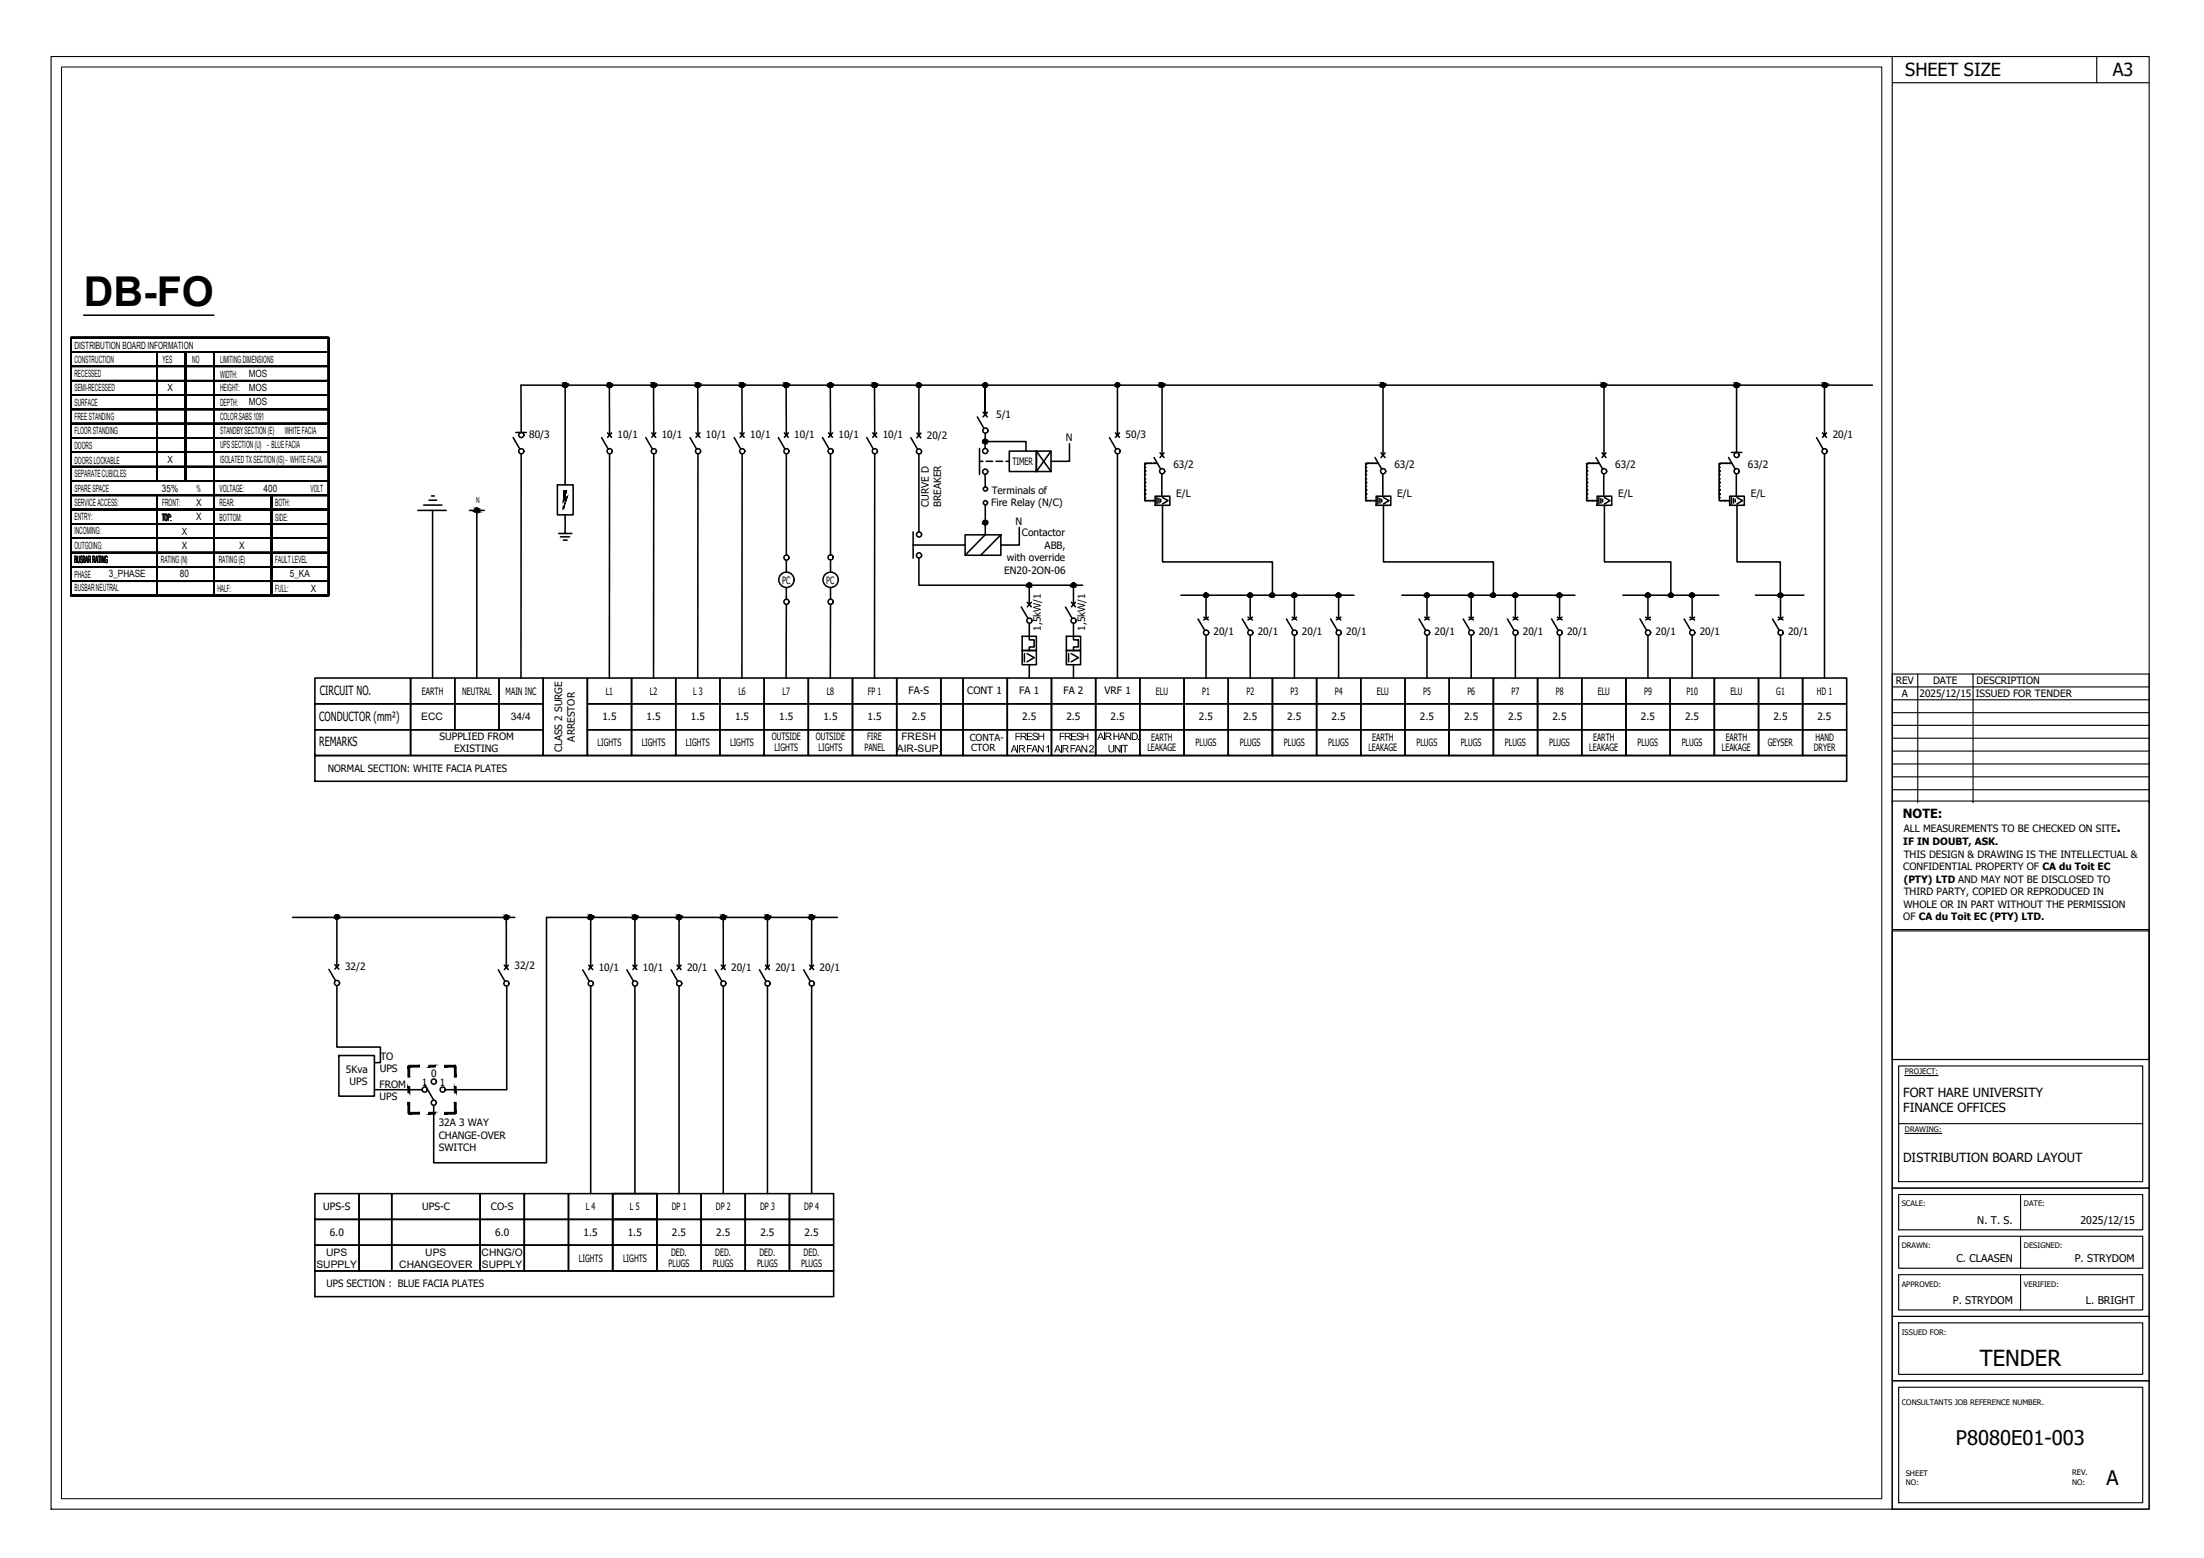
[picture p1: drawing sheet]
<svg xmlns="http://www.w3.org/2000/svg" width="420mm" height="297mm" viewBox="0 0 420 297" stroke-linecap="round" stroke-linejoin="round" font-family="sans-serif">
<defs><g id="words">
<text font-size="7.8" x="16" y="58.4">DB-FO</text>
<text font-size="4.2" x="377.4" y="260.4">TENDER</text>
<g font-size="3.9">
<text x="372.9" y="275.5">P8080E01-003</text>
<text x="401.6" y="283">A</text>
</g>
<g font-size="3.4">
<text x="363.2" y="14.5">SHEET SIZE</text>
<text x="402.8" y="14.5">A3</text>
</g>
<g font-size="2.4">
<text x="60.9" y="137.4">CONDUCTOR (mm²)</text>
<text x="61" y="132.4">CIRCUIT NO.</text>
<text x="60.9" y="142.1">REMARKS</text>
<text x="362.8" y="155.9">NOTE:</text>
<text x="403.5" y="158.7">.</text>
<text x="362.8" y="209.1">FORT HARE UNIVERSITY</text>
<text x="362.8" y="212">FINANCE OFFICES</text>
<text x="362.8" y="221.6">DISTRIBUTION BOARD LAYOUT</text>
</g>
<g font-size="2">
<text x="80.3" y="137.4">ECC</text>
<text x="97.4" y="137.4">34/4</text>
<text x="171" y="143.5">AIR-SUP.</text>
<text x="171.8" y="141.1">FRESH</text>
<text x="192.4" y="143.5">R</text>
<text x="193.5" y="141.1">RS</text>
<text x="200.7" y="143.5">R</text>
<text x="202" y="141.1">RS</text>
<text x="209.4" y="141.1">I.</text>
<text x="211.5" y="143.5">N</text>
<text x="376.9" y="233.3">N. T. S.</text>
<text x="396.6" y="233.3">2025/12/15</text>
<text x="62.2" y="239.4">UPS</text>
<text x="81.1" y="239.4">UPS</text>
<text x="91.8" y="239.4">CHNG/O</text>
<text x="60.3" y="241.8">SUPPLY</text>
<text x="76.1" y="241.8">CHANGEOVER</text>
<text x="91.9" y="241.8">SUPPLY</text>
<text x="373" y="240.7">C. CLAASEN</text>
<text x="395.5" y="240.7">P. STRYDOM</text>
<text x="372.3" y="248.6">P. STRYDOM</text>
<text x="397.6" y="248.6">L. BRIGHT</text>
</g>
<g font-size="1.9">
<text x="14.2" y="66.4">DISTRIBUTION BOARD INFORMATION</text>
<text x="14.2" y="69.2">CONSTRUCTION</text>
<text x="14.2" y="71.9">RECESSED</text>
<text x="31" y="69.2">YES</text>
<text x="36.7" y="69.2">NO</text>
<text x="42" y="72">WIDTH:</text>
<text x="42" y="69.2">LIMITING DIMENSIONS</text>
<text x="47.4" y="71.9">MOS</text>
<text x="14.2" y="74.6">SEMI-RECESSED</text>
<text x="14.2" y="77.4">SURFACE</text>
<text x="31.9" y="74.6">X</text>
<text x="42" y="74.5">HEIGHT:</text>
<text x="42" y="77.4">DEPTH:</text>
<text x="47.4" y="74.5">MOS</text>
<text x="47.4" y="77.2">MOS</text>
<text x="14.2" y="80">FREE STANDING</text>
<text x="14.2" y="82.8">FLOOR STANDING</text>
<text x="42" y="80.1">COLOR SABS 1091</text>
<text x="42" y="82.8">STANDBY SECTION (E)</text>
<text x="54.3" y="82.8">WHITE FACIA</text>
<text x="100.9" y="83.6">80/3</text>
<text x="117.7" y="83.6">10/1</text>
<text x="126.2" y="83.6">10/1</text>
<text x="134.6" y="83.6">10/1</text>
<text x="143" y="83.6">10/1</text>
<text x="151.4" y="83.6">10/1</text>
<text x="159.9" y="83.6">10/1</text>
<text x="168.3" y="83.6">10/1</text>
<text x="176.7" y="83.6">20/2</text>
<text x="189.9" y="79.7">5/1</text>
<text x="214.6" y="83.6">50/3</text>
<text x="349.4" y="83.6">20/1</text>
<text x="14.2" y="88.4">DOORS LOCKABLE</text>
<text x="14.2" y="85.6">DOORS</text>
<text x="31.9" y="88.3">X</text>
<text x="42" y="88.3">ISOLATED TX SECTION (IS) - WHITE FACIA</text>
<text x="42" y="85.4">UPS SECTION (U) - BLUE FACIA</text>
<text x="193" y="88.6">TIMER</text>
<text x="203.2" y="84.1">N</text>
<text x="223.7" y="89.2">63/2</text>
<text x="265.8" y="89.2">63/2</text>
<text x="307.9" y="89.2">63/2</text>
<text x="333.2" y="89.2">63/2</text>
<text x="14.2" y="91">SEPARATE CUBICLES</text>
<text x="14.2" y="93.8">SPARE SPACE</text>
<text x="30.9" y="93.8">35%</text>
<text x="37.5" y="93.8">%</text>
<text x="41.9" y="93.7">VOLTAGE:</text>
<text x="50.2" y="93.8">400</text>
<text x="59.2" y="93.7">VOLT</text>
<text x="189.1" y="94.1">Terminals of</text>
<text x="224.2" y="94.8">E/L</text>
<text x="266.4" y="94.8">E/L</text>
<text x="308.5" y="94.8">E/L</text>
<text x="333.8" y="94.8">E/L</text>
<text x="14.2" y="99">ENTRY:</text>
<text x="14.2" y="101.8">INCOMING:</text>
<text x="14.2" y="96.4">SERVICE ACCESS:</text>
<text x="30.9" y="99.3">TOP:</text>
<text x="30.9" y="96.4">FRONT:</text>
<text x="34.7" y="101.9">X</text>
<text x="37.4" y="96.5">X</text>
<text x="37.4" y="99.2">X</text>
<text x="41.9" y="99.3">BOTTOM:</text>
<text x="41.9" y="96.4">REAR:</text>
<text x="52.5" y="99.3">SIDE:</text>
<text x="52.5" y="96.4">BOTH:</text>
<text x="177.1" y="96.6" transform="rotate(-90 177.1 96.6)">CURVE D</text>
<text x="179.4" y="96.7" transform="rotate(-90 179.4 96.7)">BREAKER</text>
<text x="188.9" y="96.5">Fire Relay (N/C)</text>
<text x="193.6" y="100.1">N</text>
<text x="14.2" y="104.7">OUTGOING:</text>
<text x="14.2" y="107.4">BUSBAR RATING</text>
<text x="30.7" y="107.4">RATING (N)</text>
<text x="34.7" y="104.6">X</text>
<text x="41.7" y="107.4">RATING (E)</text>
<text x="45.6" y="104.6">X</text>
<text x="52.5" y="107.4">FAULT LEVEL</text>
<text x="191.9" y="107">with override</text>
<text x="194.8" y="102.3">Contactor</text>
<text x="199.1" y="104.6">ABB,</text>
<text x="14.2" y="110.2">PHASE</text>
<text x="14.2" y="112.6">BUSBAR NEUTRAL</text>
<text x="20.7" y="110.1">3_PHASE</text>
<text x="34.3" y="110.1">80</text>
<text x="41.4" y="112.8">HALF:</text>
<text x="52.5" y="112.8">FULL:</text>
<text x="55.2" y="110.1">5_KA</text>
<text x="59.2" y="112.8">X</text>
<text x="149.1" y="111.3">PC</text>
<text x="157.5" y="111.3">PC</text>
<text x="191.4" y="109.4">EN20-2ON-06</text>
<text x="198.4" y="120.3" transform="rotate(-90 198.4 120.3)">1,5kW/1</text>
<text x="206.8" y="120.3" transform="rotate(-90 206.8 120.3)">1,5kW/1</text>
<text x="231.4" y="121.1">20/1</text>
<text x="239.8" y="121.1">20/1</text>
<text x="248.2" y="121.1">20/1</text>
<text x="256.6" y="121.1">20/1</text>
<text x="273.5" y="121.1">20/1</text>
<text x="281.9" y="121.1">20/1</text>
<text x="290.3" y="121.1">20/1</text>
<text x="298.7" y="121.1">20/1</text>
<text x="315.6" y="121.1">20/1</text>
<text x="324" y="121.1">20/1</text>
<text x="340.9" y="121.1">20/1</text>
<text x="361.4" y="130.4">REV</text>
<text x="368.5" y="130.4">DATE</text>
<text x="376.8" y="130.4">DESCRIPTION</text>
<text x="80.4" y="132.4">EARTH</text>
<text x="88.1" y="132.4">NEUTRAL</text>
<text x="96.4" y="132.4">MAIN INC</text>
<text x="114.9" y="137.4">1.5</text>
<text x="115.5" y="132.4">L1</text>
<text x="123.3" y="137.4">1.5</text>
<text x="123.9" y="132.4">L2</text>
<text x="131.7" y="137.4">1.5</text>
<text x="132.1" y="132.4">L 3</text>
<text x="140.1" y="137.4">1.5</text>
<text x="140.8" y="132.4">L6</text>
<text x="148.5" y="137.4">1.5</text>
<text x="149.2" y="132.4">L7</text>
<text x="157" y="137.4">1.5</text>
<text x="157.6" y="132.4">L8</text>
<text x="165.4" y="137.4">1.5</text>
<text x="165.4" y="132.4">FP 1</text>
<text x="173.2" y="132.4">FA-S</text>
<text x="173.8" y="137.4">2.5</text>
<text x="184.4" y="132.4">CONT 1</text>
<text x="194.3" y="132.4">FA 1</text>
<text x="194.9" y="137.4">2.5</text>
<text x="202.7" y="132.4">FA 2</text>
<text x="203.3" y="137.4">2.5</text>
<text x="210.6" y="132.4">VRF 1</text>
<text x="211.7" y="137.4">2.5</text>
<text x="220.3" y="132.4">ELU</text>
<text x="228.6" y="137.4">2.5</text>
<text x="229.2" y="132.4">P1</text>
<text x="237" y="137.4">2.5</text>
<text x="237.6" y="132.4">P2</text>
<text x="245.4" y="137.4">2.5</text>
<text x="246" y="132.4">P3</text>
<text x="253.8" y="137.4">2.5</text>
<text x="254.5" y="132.4">P4</text>
<text x="262.5" y="132.4">ELU</text>
<text x="270.7" y="137.4">2.5</text>
<text x="271.3" y="132.4">P5</text>
<text x="279.1" y="137.4">2.5</text>
<text x="279.7" y="132.4">P6</text>
<text x="287.5" y="137.4">2.5</text>
<text x="288.2" y="132.4">P7</text>
<text x="296" y="137.4">2.5</text>
<text x="296.6" y="132.4">P8</text>
<text x="304.6" y="132.4">ELU</text>
<text x="312.8" y="137.4">2.5</text>
<text x="313.4" y="132.4">P9</text>
<text x="321.2" y="137.4">2.5</text>
<text x="321.5" y="132.4">P10</text>
<text x="329.9" y="132.4">ELU</text>
<text x="338.1" y="137.4">2.5</text>
<text x="338.6" y="132.4">G1</text>
<text x="346.3" y="132.4">HD 1</text>
<text x="346.5" y="137.4">2.5</text>
<text x="362.6" y="132.9">A</text>
<text x="365.9" y="132.9">2025/12/15</text>
<text x="376.6" y="132.9">ISSUED FOR TENDER</text>
<text x="83.8" y="141.1">SUPPLIED FROM</text>
<text x="86.6" y="143.5">EXISTING</text>
<text x="107.2" y="143.5" transform="rotate(-90 107.2 143.5)">CLASS 2 SURGE</text>
<text x="109.6" y="141.4" transform="rotate(-90 109.6 141.4)">ARRESTOR</text>
<text x="113.9" y="142.3">LIGHTS</text>
<text x="122.3" y="142.3">LIGHTS</text>
<text x="130.8" y="142.3">LIGHTS</text>
<text x="139.2" y="142.3">LIGHTS</text>
<text x="147.1" y="141.2">OUTSIDE</text>
<text x="147.6" y="143.1">LIGHTS</text>
<text x="155.5" y="141.2">OUTSIDE</text>
<text x="156" y="143.1">LIGHTS</text>
<text x="164.8" y="143.1">PANEL</text>
<text x="165.3" y="141.2">FIRE</text>
<text x="184.9" y="141.3">CONTA-</text>
<text x="185.1" y="143.2">CTOR</text>
<text x="218.7" y="143.2">LEAKAGE</text>
<text x="219.5" y="141.3">EARTH</text>
<text x="227.9" y="142.3">PLUGS</text>
<text x="236.3" y="142.3">PLUGS</text>
<text x="244.8" y="142.3">PLUGS</text>
<text x="253.2" y="142.3">PLUGS</text>
<text x="260.9" y="143.2">LEAKAGE</text>
<text x="261.6" y="141.3">EARTH</text>
<text x="270" y="142.3">PLUGS</text>
<text x="278.5" y="142.3">PLUGS</text>
<text x="286.9" y="142.3">PLUGS</text>
<text x="295.3" y="142.3">PLUGS</text>
<text x="303" y="143.2">LEAKAGE</text>
<text x="303.7" y="141.3">EARTH</text>
<text x="312.2" y="142.3">PLUGS</text>
<text x="320.6" y="142.3">PLUGS</text>
<text x="328.3" y="143.2">LEAKAGE</text>
<text x="329" y="141.3">EARTH</text>
<text x="337" y="142.3">GEYSER</text>
<text x="345.8" y="143.2">DRYER</text>
<text x="346.1" y="141.3">HAND</text>
<text x="62.5" y="147.1">NORMAL SECTION: WHITE FACIA PLATES</text>
<text x="362.8" y="161.2">IF IN DOUBT, ASK.</text>
<text x="362.9" y="158.7">ALL MEASUREMENTS TO BE CHECKED ON SITE</text>
<text x="362.8" y="165.9">CONFIDENTIAL PROPERTY OF CA du Toit EC</text>
<text x="362.9" y="163.6">THIS DESIGN &amp; DRAWING IS THE INTELLECTUAL &amp;</text>
<text x="362.9" y="173">WHOLE OR IN PART WITHOUT THE PERMISSION</text>
<text x="362.9" y="168.3">(PTY) LTD AND MAY NOT BE DISCLOSED TO</text>
<text x="362.9" y="170.7">THIRD PARTY, COPIED OR REPRODUCED IN</text>
<text x="362.8" y="175.5">OF CA du Toit EC (PTY) LTD.</text>
<text x="65.8" y="184.9">32/2</text>
<text x="98.1" y="184.8">32/2</text>
<text x="114.1" y="185.1">10/1</text>
<text x="122.6" y="185.1">10/1</text>
<text x="131" y="185.1">20/1</text>
<text x="139.4" y="185.1">20/1</text>
<text x="147.8" y="185.1">20/1</text>
<text x="156.3" y="185.1">20/1</text>
<text x="72.5" y="202">TO</text>
<text x="66" y="204.5">5Kva</text>
<text x="66.6" y="206.9">UPS</text>
<text x="72.3" y="207.4">FROM</text>
<text x="72.3" y="209.7">UPS</text>
<text x="72.4" y="204.4">UPS</text>
<text x="80.4" y="207">1</text>
<text x="82.2" y="205.3">0</text>
<text x="83.9" y="207">1</text>
<text x="83.7" y="214.7">32A 3 WAY</text>
<text x="83.7" y="217.1">CHANGE-OVER</text>
<text x="83.7" y="219.5">SWITCH</text>
<text x="61.6" y="230.7">UPS-S</text>
<text x="80.5" y="230.7">UPS-C</text>
<text x="93.6" y="230.7">CO-S</text>
<text x="111.7" y="230.7">L 4</text>
<text x="120.1" y="230.7">L 5</text>
<text x="128.1" y="230.7">DP 1</text>
<text x="136.5" y="230.7">DP 2</text>
<text x="144.9" y="230.7">DP 3</text>
<text x="153.3" y="230.7">DP 4</text>
<text x="62.9" y="235.7">6.0</text>
<text x="94.4" y="235.7">6.0</text>
<text x="111.3" y="235.7">1.5</text>
<text x="119.7" y="235.7">1.5</text>
<text x="127.9" y="239.6">DED.</text>
<text x="128.1" y="235.7">2.5</text>
<text x="136.4" y="239.6">DED.</text>
<text x="136.5" y="235.7">2.5</text>
<text x="144.8" y="239.6">DED.</text>
<text x="144.9" y="235.7">2.5</text>
<text x="153.2" y="239.6">DED.</text>
<text x="153.4" y="235.7">2.5</text>
<text x="62.2" y="245.4">UPS SECTION : BLUE FACIA PLATES</text>
<text x="110.4" y="240.6">LIGHTS</text>
<text x="118.8" y="240.6">LIGHTS</text>
<text x="127.5" y="241.5">PLUGS</text>
<text x="135.9" y="241.5">PLUGS</text>
<text x="144.3" y="241.5">PLUGS</text>
<text x="152.7" y="241.5">PLUGS</text>
</g>
<text font-size="1.6" x="90.8" y="95.8">N</text>
<g font-size="1.4">
<text x="363.1" y="204.8">PROJECT:</text>
<text x="363.1" y="215.8">DRAWING:</text>
<text x="362.5" y="230">SCALE:</text>
<text x="385.8" y="230">DATE:</text>
<text x="362.5" y="237.9">DRAWN:</text>
<text x="385.8" y="237.9">DESIGNED:</text>
<text x="362.5" y="245.3">APPROVED:</text>
<text x="385.8" y="245.3">VERIFIED:</text>
<text x="362.5" y="254.5">ISSUED FOR:</text>
<text x="362.5" y="268">CONSULTANTS JOB REFERENCE NUMBER.</text>
<text x="363.3" y="281.4">SHEET</text>
<text x="395" y="281.3">REV.</text>
<text x="363.3" y="283.2">NO:</text>
<text x="395" y="283.1">NO:</text>
</g>
</g></defs>
<!-- layer: CA-DB CIRCUITRY -->
<g fill="none" stroke="#000" stroke-width=".3">
<path d="M13.5 64.4v49.1v-49.1v49.1v-49.1v49.1v-49.1h49.2h-49.2h49.2h-49.2h49.2h-49.2h49.2v49.1v-49.1v49.1v-49.1v49.1v-49.1v49.1h-49.2h49.2h-49.2h49.2h-49.2h49.2h-49.2zM13.5 67.1h49.2M13.5 69.8h49.2M13.5 72.6h49.2M13.5 75.3h49.2M13.5 78h49.2M16 60.1h24.8M29.9 67.1v24.6M35.3 67.1v24.6M40.8 67.1v46.4M62.7 78h-49.2h49.2M62.7 67.1h-49.2h49.2"/>
<path d="M107.7 73.4v19M116.2 73.4v9.6M124.6 73.4v9.6M133 73.4l.1 9.6M141.4 73.4l.1 9.6M149.9 73.4v9.6M158.3 73.4v9.6M166.7 73.4l.1 9.6M175.2 73.9v9.1M186.3 79.5l1.3 2.2M187.4 78.6l.4 .4-.4 .5M187.8 79v-5.1v5.1"/>
<path d="M188.2 78.6l-.4 .4 .4 .5M213 73.4v9.6M221.5 73.4v13.4M263.7 73.4v13.4M305.8 73.4v13.4M331 73.4v12.9M347.8 73.4v9.6M357 73.4h-257.7l.1 9.1M13.5 97.1h49.2M13.5 94.4h49.2M13.5 99.9h49.2M13.5 80.8h49.2"/>
<path d="M13.5 83.5h49.2M13.5 86.2h49.2M13.5 89h49.2M13.5 91.7h49.2M29.9 94.4v19.1M51.7 94.4v19.1M62.7 99.9h-49.2h49.2M62.7 91.7h-49.2h49.2M62.7 80.8h-49.2h49.2M79.7 97.3h5.3M80.8 96.3h3.4M81.8 95.4h1.4"/>
<path d="M82.3 94.6h.5M82.5 97.3v32M89.5 97.3h2.8M90.9 97.3v32M97.8 83.4l1.3 2.2M98.3 82.5h2M99.4 86.6l-.1 42.7M106.3 92.4h3v5.8h-3zM107.7 98.2v3.5h-1.2M114.7 83.4l1.3 2.2M115.8 82.5l.4 .5-.4 .4M116.2 86.6v42.7"/>
<path d="M116.6 82.5l-.4 .5 .4 .4M123.1 83.4l1.3 2.2M124.2 82.5l.4 .5-.4 .4M124.6 86.6v42.7M125 82.5l-.4 .5 .4 .4M131.5 83.4l1.3 2.2M132.7 82.5l.4 .5-.4 .4M133.1 86.6l-.1 42.7M133.4 82.5l-.3 .5 .3 .4M140 83.4l1.2 2.2M141.1 82.5l.4 .5-.4 .4M141.5 86.6l-.1 42.7"/>
<path d="M141.9 82.5l-.4 .5 .4 .4M148.4 83.4l1.2 2.2M149.5 82.5l.4 .5-.4 .4M149.9 86.6v19.2M150.3 82.5l-.4 .5 .4 .4M156.8 83.4l1.3 2.2M157.9 82.5l.4 .5-.4 .4M158.3 86.6v19.2M158.7 82.5l-.4 .5 .4 .4M165.2 83.4l1.3 2.2M166.4 82.5l.4 .5-.4 .4M166.8 86.6l-.1 42.7"/>
<path d="M167.1 82.5l-.3 .5 .3 .4M173.7 83.5l1.2 2.2M174.8 82.6l.4 .4-.4 .5M175.2 86.6v14.9M175.6 82.6l-.4 .4 .4 .5M186.7 88h.7M186.7 85.5v5M187.8 84.2h7.8v1.8M187.8 90.5v2.3M187.8 82.6v2.9M187.8 96.3v5.7M188 88h1.2"/>
<path d="M189.9 88h1.2M191.8 88h.6M192.4 86h5.2v3.9h-5.2zM197.6 86h2.8v3.9h-2.8zM197.6 86l2.8 3.9M200.4 86l-2.8 3.9M203.9 84.6v3.4h-3.5M211.5 83.4l1.3 2.2M212.6 82.5l.4 .5-.4 .4M213 86.6v42.7M213.4 82.5l-.4 .5 .4 .4M218.2 88.5h.1"/>
<path d="M218.2 88.5v.3M218.2 88.9v.2M218.2 89.1h.1M218.2 89.1v.2M218.2 89.4v.2M218.2 89.7h.1M218.2 89.9h.1M218.2 89.9v.3M218.2 90.3v.2M218.2 90.5h.1M218.2 90.5v.2M218.2 90.7v.3"/>
<path d="M218.2 91.1v.2M218.2 91.3h.1M218.2 91.3v.2M218.2 91.6v.2M218.2 91.9h.1M218.2 92.1h.1M218.2 92.1v.3M218.2 92.5v.2M218.2 92.7h.1M218.2 92.7v.2M218.2 92.9v.3M218.2 93.3h.1"/>
<path d="M218.2 93.5h.1M218.2 93.5v.2M218.2 93.9v.2M218.2 94.1h.1M218.2 94.3h.1M218.2 94.3v.3M218.2 94.7v.2M218.2 94.9h.1M218.2 94.9v.2M218.2 95.2l.1 .2M218.2 89.7v.2M218.2 91.9v.2"/>
<path d="M218.2 93.3v.2M218.2 93.8h.1M218.2 94.1v.2M218.3 88.3l-.1 .2M218.3 88.3h.2M218.3 95.4h.1M218.4 95.4h.1M218.5 88.3h.1M218.5 95.4h.1M218.6 95.4h.3M218.6 88.3h.1M218.7 88.3h.1"/>
<path d="M218.8 88.3h.3M218.9 95.4h.2M219.1 88.3h.2M219.1 95.4h.1M219.2 95.4h.1M219.3 88.3h.1M219.4 88.3h.5M219.4 95.4h.3M219.7 95.4h.1M219.8 95.4h.1M219.9 88.3h.1M219.9 95.4h.1"/>
<path d="M220 95.4h.2M220 88.3h.1M220 87.2l1.3 2.2M220.1 88.3h.1M220.2 88.3h.3M220.2 94.6h2.8v1.7h-2.8zM220.5 88.3h.1M220.6 94.9v1.2M220.9 95v.9M221.1 86.3l.4 .5-.4 .4M221.3 95.2v.5M221.5 90.4v4.2"/>
<path d="M221.6 94.9l1.1 .5-1.1 .7M221.6 96.3v10.8h21v6.4M221.9 86.3l-.4 .5 .4 .4M260.3 88.5h.1M260.3 88.5v.3M260.3 88.9v.2M260.3 89.1h.1M260.3 89.1v.2M260.3 89.4v.2M260.3 89.7h.1M260.3 89.9h.1M260.3 89.9v.3"/>
<path d="M260.3 90.3v.2M260.3 90.5h.1M260.3 90.5v.2M260.3 90.7v.3M260.3 91.1v.2M260.3 91.3h.1M260.3 91.3v.2M260.3 91.6v.2M260.3 91.9h.1M260.3 92.1h.1M260.3 92.1v.3M260.3 92.5v.2"/>
<path d="M260.3 92.7h.1M260.3 92.7v.2M260.3 92.9v.3M260.3 93.3h.1M260.3 93.5h.1M260.3 93.5v.2M260.3 93.9v.2M260.3 94.1h.1M260.3 94.3h.1M260.3 94.3v.3M260.3 94.7v.2M260.3 94.9h.1"/>
<path d="M260.3 94.9v.2M260.3 95.2l.1 .2M260.3 89.7v.2M260.3 91.9v.2M260.3 93.3v.2M260.3 93.8h.1M260.3 94.1v.2M260.4 95.4h.1M260.5 95.4h.1M260.6 88.3h-.3v.2M260.6 88.3h.1M260.6 95.4h.1"/>
<path d="M260.7 95.4h.3M260.7 88.3h.1M260.9 88.3h.1M260.9 88.3h.5M261 95.4h.2M261.2 95.4h.1M261.3 95.4h.2M261.5 88.3h.1M261.5 88.3h.2M261.5 95.4h.3M261.7 88.3h.3M261.8 95.4h.2"/>
<path d="M262 88.3h.2M262 95.4h.1M262.1 95.4h.2M262.1 87.2l1.3 2.2M262.3 88.3h.1M262.3 88.3h.2M262.3 95.4h.1M262.3 94.6h2.8v1.7h-2.8zM262.5 88.3h.1M262.6 88.3h.2M262.7 94.9v1.2M263.1 95v.9"/>
<path d="M263.3 86.3l.4 .5-.4 .4M263.4 95.2v.5M263.6 90.4v4.2M263.7 94.9l1.1 .5-1.1 .7M263.7 96.3v10.8h21v6.4M264 86.3l-.3 .5 .3 .4M302.5 88.5h.1M302.5 88.5v.3M302.5 88.9v.2M302.5 89.1h.1M302.5 89.1v.2M302.5 89.4v.2"/>
<path d="M302.5 89.7h.1M302.5 89.9h.1M302.5 89.9v.3M302.5 90.3v.2M302.5 90.5h.1M302.5 90.5v.2M302.5 90.7v.3M302.5 91.1v.2M302.5 91.3h.1M302.5 91.3v.2M302.5 91.6v.2M302.5 91.9h.1"/>
<path d="M302.5 92.1h.1M302.5 92.1v.3M302.5 92.5v.2M302.5 92.7h.1M302.5 92.7v.2M302.5 92.9v.3M302.5 93.3h.1M302.5 93.5h.1M302.5 93.5v.2M302.5 93.9v.2M302.5 94.1h.1M302.5 94.3h.1"/>
<path d="M302.5 94.3v.3M302.5 94.7v.2M302.5 94.9h.1M302.5 94.9v.2M302.5 95.2v.2M302.5 89.7v.2M302.5 91.9v.2M302.5 93.3v.2M302.5 93.8h.1M302.5 94.1v.2M302.6 95.4h.1M302.7 88.3h-.2v.2"/>
<path d="M302.8 88.3h.1M302.8 95.4h.1M302.8 95.4h.2M303 88.3h.1M303 88.3h.2M303 95.4h.1M303.1 95.4h.2M303.2 88.3h.1M303.4 88.3h.1M303.4 95.4h.1M303.6 88.3h.1M303.6 95.4h.1"/>
<path d="M303.6 95.4h.3M303.8 88.3h.1M303.8 88.3h.3M304 95.4h.1M304.2 88.3h.1M304.2 95.4h.1M304.2 95.4h.3M304.2 87.2l1.3 2.2M304.4 88.3h.1M304.4 88.3h.2M304.5 94.6h2.8v1.7h-2.8zM304.6 88.3h.3"/>
<path d="M304.8 94.9v1.2M305.2 95v.9M305.4 86.3l.4 .5-.4 .4M305.5 95.2v.5M305.7 90.4v4.2M305.9 94.9l1 .5-1 .7M305.9 96.3v10.8h12.6v6.4M306.2 86.3l-.4 .5 .4 .4M327.7 88.5h.1M327.7 88.5v.3M327.7 88.9v.2M327.7 89.1h.1"/>
<path d="M327.7 89.1v.2M327.7 89.4v.2M327.7 89.7h.1M327.7 89.9h.1M327.7 89.9v.3M327.7 90.3v.2M327.7 90.5h.1M327.7 90.5v.2M327.7 90.7v.3M327.7 91.1v.2M327.7 91.3h.1M327.7 91.3v.2"/>
<path d="M327.7 91.6v.2M327.7 91.9h.1M327.7 92.1h.1M327.7 92.1v.3M327.7 92.5v.2M327.7 92.7h.1M327.7 92.7v.2M327.7 92.9v.3M327.7 93.3h.1M327.7 93.5h.1M327.7 93.5v.2M327.7 93.9v.2"/>
<path d="M327.7 94.1h.1M327.7 94.3h.1M327.7 94.3v.3M327.7 94.7v.2M327.7 94.9h.1M327.7 94.9v.2M327.7 95.2l.1 .2M327.7 89.7v.2M327.7 91.9v.2M327.7 93.3v.2M327.7 93.8h.1M327.7 94.1v.2"/>
<path d="M327.8 95.4h.2M328 88.3h-.3v.2M328 88.3h.2M328 95.4h.1M328.1 95.4h.5M328.3 88.3h.1M328.3 88.3h.2M328.5 88.3h.3M328.6 95.4h.1M328.7 95.4h.1M328.8 88.3h.1M328.8 95.4h.1"/>
<path d="M328.9 95.4h.3M328.9 88.3h.1M329.1 88.3h.1M329.1 88.3h.5M329.2 95.4h.2M329.4 95.4h.1M329.5 95.4h.1M329.5 87.2l1.3 2.2M329.6 88.3h.1M329.7 88.3h.2M329.7 95.4h.1M329.7 94.6h2.8v1.7h-2.8z"/>
<path d="M329.9 88.3h.3M330.1 94.9v1.2M330.1 86.3h1.9M330.5 95v.9M330.8 95.2v.5M331 90.4v4.2M331.1 94.9l1.1 .5-1.1 .7M331.1 96.3v10.8h8.3v6.4M346.3 83.4l1.3 2.2M347.4 82.5l.4 .5-.4 .4M347.8 86.6v42.7M348.2 82.5l-.4 .5 .4 .4"/>
<path d="M13.5 110.8h49.2M13.5 102.6h49.2M13.5 105.4h49.2M13.5 108.1h49.2M62.7 108.1h-49.2h49.2M106.8 102.3h1.8M107.4 103h.7M107.7 101.7h1.3M149.9 106.8v2.3M149.9 112v2.2M149.9 115.3v14M158.3 106.8v2.3"/>
<path d="M158.3 112v2.2M158.3 115.2v14.1M174.1 103.9h9.9M174.1 101.4v5M175.2 106.4v5.2h31.2M184 102h6.8v3.9h-6.8zM187.8 102l-3.8 3.9M190.8 102l-3.9 3.9M194.3 100.6v3.3h-3.5M194.7 115.7l1.3 2.2M195.8 114.8l.4 .5-.4 .4M196.2 118.9v3.1h.9v1.3h-.9v.7"/>
<path d="M196.2 111.6v3.7M196.6 114.8l-.4 .5 .4 .4M203.1 115.7l1.3 2.2M204.3 114.8l.3 .5-.3 .4M204.6 118.9v3.1h1v1.3h-1v.7M204.6 111.6v3.7M205 114.8l-.4 .5 .4 .4M225.1 113.5h33M228.4 118l1.3 2.2M229.5 117.7l.8 .5M229.9 113.5v4.4M230.3 117.7l-.8 .5"/>
<path d="M236.8 118l1.3 2.2M237.9 117.7l.9 .5M238.3 113.5v4.4M238.8 117.7l-.9 .5M245.2 118l1.3 2.2M246.3 117.7l.9 .5M246.8 113.5v4.4M247.2 117.7l-.9 .5M253.7 118l1.2 2.2M254.8 117.7l.8 .5M255.2 113.5v4.4M255.6 117.7l-.8 .5"/>
<path d="M267.3 113.5h32.9M270.5 118l1.3 2.2M271.6 117.7l.9 .5M272 113.5v4.4M272.5 117.7l-.9 .5M278.9 118l1.3 2.2M280 117.7l.9 .5M280.5 113.5v4.4M280.9 117.7l-.9 .5M287.4 118l1.2 2.2M288.5 117.7l.8 .5M288.9 113.5v4.4"/>
<path d="M289.3 117.7l-.8 .5M295.8 118l1.3 2.2M296.9 117.7l.9 .5M297.3 113.5v4.4M297.8 117.7l-.9 .5M309.4 113.5h18.3M312.6 118l1.3 2.2M313.7 117.7l.9 .5M314.2 113.5v4.4M314.6 117.7l-.9 .5M321.1 118l1.2 2.2M322.2 117.7l.8 .5"/>
<path d="M322.6 113.5v4.4M323 117.7l-.8 .5M334.6 113.5h9.3M337.9 118l1.3 2.2M339 117.7l.9 .5M339.4 113.5v4.4M339.9 117.7l-.9 .5M60 139.1h18.3v4.9h-18.3zM60 134.2h18.3v4.9h-18.3zM60 129.3h18.3v4.9h-18.3zM78.3 139.1h25.2v4.9h-25.2zM78.3 134.2h8.4v4.9h-8.4z"/>
<path d="M78.3 129.3h8.4v4.9h-8.4zM86.7 129.3h8.4v4.9h-8.4zM86.7 134.2h8.4v4.9h-8.4zM95.1 134.2h8.4v4.9h-8.4zM95.1 129.3h8.4v4.9h-8.4zM103.5 129.3h8.5v14.7h-8.5zM112 139.1h8.4v4.9h-8.4zM112 129.3h8.4v4.9h-8.4zM112 134.2h8.4v4.9h-8.4zM120.4 129.3h8.4v4.9h-8.4zM120.4 134.2h8.4v4.9h-8.4zM120.4 139.1h8.4v4.9h-8.4z"/>
<path d="M128.8 139.1h8.4v4.9h-8.4zM128.8 129.3h8.4v4.9h-8.4zM128.8 134.2h8.4v4.9h-8.4zM137.2 139.1h8.5v4.9h-8.5zM137.2 129.3h8.5v4.9h-8.5zM137.2 134.2h8.5v4.9h-8.5zM145.7 129.3h8.4v4.9h-8.4zM145.7 134.2h8.4v4.9h-8.4zM145.7 139.1h8.4v4.9h-8.4zM154.1 139.1h8.4v4.9h-8.4zM154.1 129.3h8.4v4.9h-8.4zM154.1 134.2h8.4v4.9h-8.4z"/>
<path d="M162.5 139.1h8.4v4.9h-8.4zM162.5 129.3h8.4v4.9h-8.4zM162.5 134.2h8.4v4.9h-8.4zM170.9 139.1h8.5v4.9h-8.5zM170.9 129.3h8.5v4.9h-8.5zM170.9 134.2h8.5v4.9h-8.5zM179.4 129.3h4.2v4.9h-4.2zM179.4 134.2h4.2v4.9h-4.2zM179.4 139.1h4.2v4.9h-4.2zM183.6 139.1h8.4v4.9h-8.4zM183.6 129.3h8.4v4.9h-8.4zM183.6 134.2h8.4v4.9h-8.4z"/>
<path d="M192 139.1h8.4v4.9h-8.4zM192 129.3h8.4v4.9h-8.4zM192 134.2h8.4v4.9h-8.4zM194.9 124h2.7v2.7h-2.7zM194.9 121.3h2.7v2.7h-2.7zM195.3 124.6v1.6M195.8 124.6l1.3 .8-1.3 .8M196.2 126.7v2.6M200.4 129.3h8.5v4.9h-8.5zM200.4 134.2h8.5v4.9h-8.5zM200.4 139.1h8.5v4.9h-8.5zM203.3 124h2.7v2.7h-2.7z"/>
<path d="M203.3 121.3h2.7v2.7h-2.7zM203.7 124.6v1.6M204.2 124.6l1.4 .8-1.4 .8M204.6 126.7v2.6M208.9 139.1h8.4v4.9h-8.4zM208.9 129.3h8.4v4.9h-8.4zM208.9 134.2h8.4v4.9h-8.4zM217.3 139.1h8.4v4.9h-8.4zM217.3 129.3h8.4v4.9h-8.4zM217.3 134.2h8.4v4.9h-8.4zM225.7 139.1h8.4v4.9h-8.4zM225.7 129.3h8.4v4.9h-8.4z"/>
<path d="M225.7 134.2h8.4v4.9h-8.4zM229.9 121.1v8.2M234.1 129.3h8.5v4.9h-8.5zM234.1 134.2h8.5v4.9h-8.5zM234.1 139.1h8.5v4.9v-4.9h8.4v4.9h-16.9zM238.3 121.1v8.2M242.6 129.3h8.4v4.9h-8.4zM242.6 134.2h8.4v4.9h-8.4zM246.8 121.1v8.2M251 139.1h8.4v4.9h-8.4zM251 129.3h8.4v4.9h-8.4zM251 134.2h8.4v4.9h-8.4z"/>
<path d="M255.2 121.1v8.2M259.4 139.1h8.4v4.9h-8.4zM259.4 129.3h8.4v4.9h-8.4zM259.4 134.2h8.4v4.9h-8.4zM267.8 129.3h8.5v4.9h-8.5zM267.8 134.2h8.5v4.9h-8.5zM267.8 139.1h8.5v4.9v-4.9h8.4v4.9h-16.9zM272 121.1v8.2M276.3 129.3h8.4v4.9h-8.4zM276.3 134.2h8.4v4.9h-8.4zM280.5 121.1v8.2M284.7 139.1h8.4v4.9h-8.4z"/>
<path d="M284.7 129.3h8.4v4.9h-8.4zM284.7 134.2h8.4v4.9h-8.4zM288.9 121.1v8.2M293.1 139.1h8.4v4.9h-8.4zM293.1 129.3h8.4v4.9h-8.4zM293.1 134.2h8.4v4.9h-8.4zM297.3 121.1v8.2M301.5 129.3h8.5v4.9h-8.5zM301.5 134.2h8.5v4.9h-8.5zM301.5 139.1h8.5v4.9v-4.9h8.4v4.9h-16.9zM310 129.3h8.4v4.9h-8.4zM310 134.2h8.4v4.9h-8.4z"/>
<path d="M314.2 121.1v8.2M318.4 139.1h8.4v4.9h-8.4zM318.4 129.3h8.4v4.9h-8.4zM318.4 134.2h8.4v4.9h-8.4zM322.6 121.1v8.2M326.8 129.3h8.4v4.9h-8.4zM326.8 134.2h8.4v4.9h-8.4zM326.8 139.1h8.4v4.9v-4.9h8.5v4.9h-16.9zM335.2 129.3h8.5v4.9h-8.5zM335.2 134.2h8.5v4.9h-8.5zM339.4 121.1v8.2M343.6 139.1h8.4v4.9h-8.4z"/>
<path d="M343.6 129.3h8.4v4.9h-8.4zM343.6 134.2h8.4v4.9h-8.4zM60 144h292v5h-292zM55.8 174.9h42.3M64.2 174.8v9.5M96.5 174.9v9.5M112.6 174.9v9.5M121 174.9v9.5M129.5 174.9v9.5M137.9 174.9v9.5M146.3 174.9v9.5M154.7 174.9v9.5"/>
<path d="M159.6 174.9h-55.4v46.8h-21.5v-10.9M62.7 184.8l1.3 2.2M63.8 183.9l.4 .4-.4 .5M64.2 187.9v11.7h8.3v3h-1.1M64.6 183.9l-.4 .4 .4 .5M95 184.9l1.3 2.2M96.1 184l.4 .4-.4 .5M96.6 188v19.8h-11.7M96.9 184l-.4 .4 .4 .5M111.1 184.9l1.3 2.2M112.2 184l.4 .4-.4 .5M112.6 188v39.6"/>
<path d="M113 184l-.4 .4 .4 .5M119.5 184.9l1.3 2.2M120.6 184l.4 .4-.4 .5M121 188v39.6M121.4 184l-.4 .4 .4 .5M127.9 184.9l1.3 2.2M129.1 184l.4 .4-.4 .5M129.5 188v39.6M129.8 184l-.3 .4 .3 .5M136.4 184.9l1.2 2.2M137.5 184l.4 .4-.4 .5M137.9 188v39.6"/>
<path d="M138.3 184l-.4 .4 .4 .5M144.8 184.9l1.2 2.2M145.9 184l.4 .4-.4 .5M146.3 188v39.6M146.7 184l-.4 .4 .4 .5M153.2 184.9l1.3 2.2M154.3 184l.4 .4-.4 .5M154.7 188v39.6M155.1 184l-.4 .4 .4 .5M64.6 201.2h6.8v7.8h-6.8zM71.4 207.8h9M80.9 206.7l1.8 3"/>
<path d="M60 237.4h8.5v4.9h-8.5zM60 227.6h8.5v4.9h-8.5zM60 232.5h8.5v4.9h-8.5zM68.5 237.4h6.2v4.9h-6.2zM68.5 227.6h6.2v4.9h-6.2zM68.5 232.5h6.2v4.9h-6.2zM74.7 237.4h16.8v4.9h-16.8zM74.7 227.6h16.8v4.9h-16.8zM74.7 232.5h16.8v4.9h-16.8zM91.5 237.4h8.4v4.9h-8.4zM91.5 227.6h8.4v4.9h-8.4zM91.5 232.5h8.4v4.9h-8.4z"/>
<path d="M99.9 237.4h8.5v4.9h-8.5zM99.9 227.6h8.5v4.9h-8.5zM99.9 232.5h8.5v4.9h-8.5zM108.4 237.4h8.4v4.9h-8.4zM108.4 232.5h8.4v4.9h-8.4zM108.4 227.6h8.4v4.9h-8.4zM116.8 227.6h8.4v4.9h-8.4zM116.8 232.5h8.4v4.9h-8.4zM116.8 237.4h8.4v4.9h-8.4zM125.2 237.4h8.4v4.9h-8.4zM125.2 227.6h8.4v4.9h-8.4zM125.2 232.5h8.4v4.9h-8.4z"/>
<path d="M133.6 237.4h8.5v4.9h-8.5zM133.6 227.6h8.5v4.9h-8.5zM133.6 232.5h8.5v4.9h-8.5zM142.1 237.4h8.4v4.9h-8.4zM142.1 227.6h8.4v4.9h-8.4zM142.1 232.5h8.4v4.9h-8.4zM150.5 237.4h8.4v4.9h-8.4zM150.5 227.6h8.4v4.9h-8.4zM150.5 232.5h8.4v4.9h-8.4zM60 242.3h98.9v4.9h-98.9z"/>
<circle cx="107.8" cy="73.4" r=".4"/>
<circle cx="116.2" cy="73.4" r=".4"/>
<circle cx="124.6" cy="73.4" r=".4"/>
<circle cx="133" cy="73.4" r=".4"/>
<circle cx="141.5" cy="73.4" r=".4"/>
<circle cx="149.9" cy="73.4" r=".4"/>
<circle cx="158.3" cy="73.4" r=".4"/>
<circle cx="166.7" cy="73.4" r=".4"/>
<circle cx="175.2" cy="73.4" r=".4"/>
<circle cx="187.8" cy="73.4" r=".4"/>
<circle cx="213" cy="73.4" r=".4"/>
<circle cx="221.5" cy="73.4" r=".4"/>
<circle cx="263.6" cy="73.4" r=".4"/>
<circle cx="305.7" cy="73.4" r=".4"/>
<circle cx="331.1" cy="73.4" r=".4"/>
<circle cx="347.9" cy="73.4" r=".4"/>
<circle cx="90.9" cy="97.3" r=".4"/>
<circle cx="99.4" cy="86" r=".49"/>
<circle cx="99.4" cy="82.9" r=".49"/>
<circle cx="116.2" cy="86" r=".49"/>
<circle cx="124.7" cy="86" r=".49"/>
<circle cx="133.1" cy="86" r=".49"/>
<circle cx="141.5" cy="86" r=".49"/>
<circle cx="149.9" cy="86" r=".49"/>
<circle cx="158.3" cy="86" r=".49"/>
<circle cx="166.8" cy="86" r=".49"/>
<circle cx="175.2" cy="86.1" r=".49"/>
<circle cx="187.8" cy="86" r=".49"/>
<circle cx="187.8" cy="89.9" r=".49"/>
<circle cx="187.8" cy="84.2" r=".4"/>
<circle cx="187.9" cy="82.1" r=".49"/>
<circle cx="187.9" cy="99.6" r=".4"/>
<circle cx="187.9" cy="93.2" r=".4"/>
<circle cx="187.9" cy="95.8" r=".4"/>
<circle cx="213" cy="86" r=".49"/>
<circle cx="221.6" cy="89.8" r=".49"/>
<circle cx="263.7" cy="89.8" r=".49"/>
<circle cx="305.8" cy="89.8" r=".49"/>
<circle cx="331.1" cy="89.8" r=".49"/>
<circle cx="331.1" cy="86.7" r=".49"/>
<circle cx="347.8" cy="86" r=".49"/>
<circle cx="149.9" cy="110.5" r="1.46"/>
<circle cx="149.9" cy="114.7" r=".49"/>
<circle cx="149.9" cy="106.3" r=".49"/>
<circle cx="158.3" cy="110.5" r="1.46"/>
<circle cx="158.3" cy="114.7" r=".49"/>
<circle cx="158.3" cy="106.3" r=".49"/>
<circle cx="175.2" cy="105.9" r=".49"/>
<circle cx="175.2" cy="101.9" r=".49"/>
<circle cx="196.2" cy="118.3" r=".49"/>
<circle cx="196.2" cy="111.6" r=".4"/>
<circle cx="204.7" cy="118.3" r=".49"/>
<circle cx="204.7" cy="111.6" r=".4"/>
<circle cx="229.9" cy="113.5" r=".4"/>
<circle cx="238.3" cy="113.5" r=".4"/>
<circle cx="242.5" cy="113.5" r=".4"/>
<circle cx="246.7" cy="113.5" r=".4"/>
<circle cx="255.2" cy="113.5" r=".4"/>
<circle cx="272" cy="113.5" r=".4"/>
<circle cx="280.4" cy="113.5" r=".4"/>
<circle cx="284.7" cy="113.5" r=".4"/>
<circle cx="288.9" cy="113.5" r=".4"/>
<circle cx="297.3" cy="113.5" r=".4"/>
<circle cx="314.1" cy="113.5" r=".4"/>
<circle cx="318.5" cy="113.5" r=".4"/>
<circle cx="322.6" cy="113.5" r=".4"/>
<circle cx="339.4" cy="113.5" r=".4"/>
<circle cx="229.9" cy="120.6" r=".49"/>
<circle cx="238.4" cy="120.6" r=".49"/>
<circle cx="246.8" cy="120.6" r=".49"/>
<circle cx="255.2" cy="120.6" r=".49"/>
<circle cx="272.1" cy="120.6" r=".49"/>
<circle cx="280.5" cy="120.6" r=".49"/>
<circle cx="288.9" cy="120.6" r=".49"/>
<circle cx="297.3" cy="120.6" r=".49"/>
<circle cx="314.2" cy="120.6" r=".49"/>
<circle cx="322.6" cy="120.6" r=".49"/>
<circle cx="339.4" cy="120.6" r=".49"/>
<circle cx="64.2" cy="174.8" r=".4"/>
<circle cx="96.5" cy="174.9" r=".4"/>
<circle cx="112.6" cy="174.9" r=".4"/>
<circle cx="121.1" cy="174.9" r=".4"/>
<circle cx="129.5" cy="174.9" r=".4"/>
<circle cx="137.9" cy="174.9" r=".4"/>
<circle cx="146.3" cy="174.9" r=".4"/>
<circle cx="154.7" cy="174.9" r=".4"/>
<circle cx="64.2" cy="187.4" r=".49"/>
<circle cx="96.5" cy="187.5" r=".49"/>
<circle cx="112.6" cy="187.5" r=".49"/>
<circle cx="121.1" cy="187.5" r=".49"/>
<circle cx="129.5" cy="187.5" r=".49"/>
<circle cx="137.9" cy="187.5" r=".49"/>
<circle cx="146.3" cy="187.5" r=".49"/>
<circle cx="154.7" cy="187.5" r=".49"/>
<circle cx="81" cy="207.7" r=".49"/>
<circle cx="82.7" cy="206.2" r=".49"/>
<circle cx="82.7" cy="210.2" r=".49"/>
<circle cx="84.4" cy="207.7" r=".49"/>
</g>
<g fill="#000" stroke="#000" stroke-width=".19">
<path d="M175 73.9h.3zM175.1 73h.1zM187.5 73.1h.6zM187.6 73.8h.4zM187.7 73.9h.2zM212.8 73.1h.4zM212.9 73.8h.2zM212.9 73h.2zM90.9 97.7h.2zM107.4 96.6l.2 .1-.2 .4zM107.5 95.3l.7-.6zM108.2 94.7l-.7 2z"/>
<path d="M107.7 73l.2 .1zM107.7 73l.2 .1z"/>
<path d="M107.7 73l.2 .1zM107.7 73l.2 .1z"/>
<path d="M107.7 73.1h.2zM107.6 73.1h.3z"/>
<path d="M107.7 73.9h.2zM107.7 73.9h.1z"/>
<path d="M107.7 73.1h.2zM107.6 73.1h.3z"/>
<path d="M107.7 73.9h.2zM107.7 73.9h.1z"/>
<path d="M107.6 73.1h.4zM107.5 73.1h.5z"/>
<path d="M107.6 73.8h.3zM107.6 73.8l.3 .1z"/>
<path d="M107.6 73.1h.4zM107.5 73.1h.5z"/>
<path d="M107.6 73.8h.3zM107.6 73.8l.3 .1z"/>
<path d="M107.5 73.1h.6zM107.4 73.1h.7z"/>
<path d="M107.5 73.8h.5zM107.5 73.8h.4z"/>
<path d="M107.5 73.1h.6zM107.4 73.1h.7z"/>
<path d="M107.5 73.8h.5zM107.5 73.8h.4z"/>
<path d="M107.4 73.1l.7 .1zM107.4 73.1l.7 .1z"/>
<path d="M107.4 73.7h.7zM107.4 73.7l.6 .1z"/>
<path d="M107.4 73.1l.7 .1zM107.4 73.1l.7 .1z"/>
<path d="M107.4 73.7h.7zM107.4 73.7l.6 .1z"/>
<path d="M107.4 73.2l.8 .1zM107.4 73.2l.8 .1z"/>
<path d="M107.4 73.6h.7zM107.4 73.6l.7 .1z"/>
<path d="M107.4 73.2l.8 .1zM107.4 73.2l.8 .1z"/>
<path d="M107.4 73.6h.7zM107.4 73.6l.7 .1z"/>
<path d="M107.4 73.3h.8zM107.4 73.3h.8z"/>
<path d="M107.4 73.3l.8 .1zM107.4 73.3l.8 .1z"/>
<path d="M107.3 73.4l.9 .1zM107.3 73.4l.9 .1z"/>
<path d="M107.4 73.5l.8 .1zM107.4 73.5l.8 .1z"/>
<path d="M107.4 73.6h.8zM107.4 73.6h.7z"/>
<path d="M107.4 73.3h.8zM107.4 73.3h.8z"/>
<path d="M107.4 73.3l.8 .1zM107.4 73.3l.8 .1z"/>
<path d="M107.3 73.4l.9 .1zM107.3 73.4l.9 .1z"/>
<path d="M107.4 73.5l.8 .1zM107.4 73.5l.8 .1z"/>
<path d="M107.4 73.6h.8zM107.4 73.6h.7z"/>
<path d="M116.2 73l.1 .1zM116.1 73.1h.2z"/>
<path d="M116.2 73l.1 .1zM116.1 73.1h.2z"/>
<path d="M116.1 73.1h.3zM116 73.1h.4z"/>
<path d="M116.1 73.9h.2zM116.1 73.9h.1z"/>
<path d="M116.1 73.1h.3zM116 73.1h.4z"/>
<path d="M116.1 73.9h.2zM116.1 73.9h.1z"/>
<path d="M116 73.1h.5zM116 73.1h.5z"/>
<path d="M116 73.8h.4zM116 73.8l.3 .1z"/>
<path d="M116 73.1h.5zM116 73.1h.5z"/>
<path d="M116 73.8h.4zM116 73.8l.3 .1z"/>
<path d="M116 73.1h.5zM116 73.1h.5z"/>
<path d="M116 73.8h.5zM116 73.8h.4z"/>
<path d="M116 73.1h.5zM116 73.1h.5z"/>
<path d="M116 73.8h.5zM116 73.8h.4z"/>
<path d="M115.9 73.1l.7 .1zM115.9 73.1l.7 .1z"/>
<path d="M115.9 73.7h.6zM115.9 73.7l.6 .1z"/>
<path d="M115.9 73.1l.7 .1zM115.9 73.1l.7 .1z"/>
<path d="M115.9 73.7h.6zM115.9 73.7l.6 .1z"/>
<path d="M115.9 73.2l.7 .1zM115.9 73.2l.7 .1z"/>
<path d="M115.9 73.6h.7zM115.9 73.6l.6 .1z"/>
<path d="M115.9 73.2l.7 .1zM115.9 73.2l.7 .1z"/>
<path d="M115.9 73.6h.7zM115.9 73.6l.6 .1z"/>
<path d="M115.8 73.3h.8zM115.8 73.3h.8z"/>
<path d="M115.8 73.3l.8 .1zM115.8 73.3l.8 .1z"/>
<path d="M115.8 73.4l.8 .1zM115.8 73.4l.8 .1z"/>
<path d="M115.8 73.5l.8 .1zM115.8 73.5l.8 .1z"/>
<path d="M115.8 73.6h.8zM115.8 73.6h.8z"/>
<path d="M115.8 73.3h.8zM115.8 73.3h.8z"/>
<path d="M115.8 73.3l.8 .1zM115.8 73.3l.8 .1z"/>
<path d="M115.8 73.4l.8 .1zM115.8 73.4l.8 .1z"/>
<path d="M115.8 73.5l.8 .1zM115.8 73.5l.8 .1z"/>
<path d="M115.8 73.6h.8zM115.8 73.6h.8z"/>
<path d="M124.5 73l.2 .1zM124.5 73.1h.2z"/>
<path d="M124.5 73l.2 .1zM124.5 73.1h.2z"/>
<path d="M124.5 73.1h.3zM124.4 73.1h.4z"/>
<path d="M124.5 73.9h.2zM124.5 73.9h.1z"/>
<path d="M124.5 73.1h.3zM124.4 73.1h.4z"/>
<path d="M124.5 73.9h.2zM124.5 73.9h.1z"/>
<path d="M124.4 73.1h.4zM124.3 73.1h.5z"/>
<path d="M124.4 73.8h.4zM124.4 73.8l.3 .1z"/>
<path d="M124.4 73.1h.4zM124.3 73.1h.5z"/>
<path d="M124.4 73.8h.4zM124.4 73.8l.3 .1z"/>
<path d="M124.3 73.1h.6zM124.3 73.1h.6z"/>
<path d="M124.3 73.8h.5zM124.3 73.8h.5z"/>
<path d="M124.3 73.1h.6zM124.3 73.1h.6z"/>
<path d="M124.3 73.8h.5zM124.3 73.8h.5z"/>
<path d="M124.3 73.1l.7 .1zM124.3 73.1l.7 .1z"/>
<path d="M124.3 73.7h.6zM124.3 73.7l.5 .1z"/>
<path d="M124.3 73.1l.7 .1zM124.3 73.1l.7 .1z"/>
<path d="M124.3 73.7h.6zM124.3 73.7l.5 .1z"/>
<path d="M124.2 73.2l.8 .1zM124.2 73.2l.8 .1z"/>
<path d="M124.2 73.6h.8zM124.2 73.6l.7 .1z"/>
<path d="M124.2 73.2l.8 .1zM124.2 73.2l.8 .1z"/>
<path d="M124.2 73.6h.8zM124.2 73.6l.7 .1z"/>
<path d="M124.2 73.3h.8zM124.2 73.3h.8z"/>
<path d="M124.2 73.3l.8 .1zM124.2 73.3l.8 .1z"/>
<path d="M124.2 73.4l.8 .1zM124.2 73.4l.8 .1z"/>
<path d="M124.2 73.5l.8 .1zM124.2 73.5l.8 .1z"/>
<path d="M124.2 73.6h.8zM124.2 73.6h.8z"/>
<path d="M124.2 73.3h.8zM124.2 73.3h.8z"/>
<path d="M124.2 73.3l.8 .1zM124.2 73.3l.8 .1z"/>
<path d="M124.2 73.4l.8 .1zM124.2 73.4l.8 .1z"/>
<path d="M124.2 73.5l.8 .1zM124.2 73.5l.8 .1z"/>
<path d="M124.2 73.6h.8zM124.2 73.6h.8z"/>
<path d="M133 73l.1 .1zM133 73l.1 .1z"/>
<path d="M133 73l.1 .1zM133 73l.1 .1z"/>
<path d="M132.9 73.1h.3zM132.8 73.1h.4z"/>
<path d="M132.9 73.9h.2zM132.9 73.9h.2z"/>
<path d="M132.9 73.1h.3zM132.8 73.1h.4z"/>
<path d="M132.9 73.9h.2zM132.9 73.9h.2z"/>
<path d="M132.8 73.1h.5zM132.8 73.1h.5z"/>
<path d="M132.8 73.8h.4zM132.8 73.8l.3 .1z"/>
<path d="M132.8 73.1h.5zM132.8 73.1h.5z"/>
<path d="M132.8 73.8h.4zM132.8 73.8l.3 .1z"/>
<path d="M132.8 73.1l.5 .1zM132.8 73.1l.5 .1z"/>
<path d="M132.8 73.8h.5zM132.8 73.8h.4z"/>
<path d="M132.8 73.1l.5 .1zM132.8 73.1l.5 .1z"/>
<path d="M132.8 73.8h.5zM132.8 73.8h.4z"/>
<path d="M132.7 73.2h.7zM132.7 73.2h.7z"/>
<path d="M132.7 73.7h.6zM132.7 73.7l.6 .1z"/>
<path d="M132.7 73.2h.7zM132.7 73.2h.7z"/>
<path d="M132.7 73.7h.6zM132.7 73.7l.6 .1z"/>
<path d="M132.7 73.2l.7 .1zM132.7 73.2l.7 .1z"/>
<path d="M132.7 73.7h.7zM132.7 73.7h.6z"/>
<path d="M132.7 73.2l.7 .1zM132.7 73.2l.7 .1z"/>
<path d="M132.7 73.7h.7zM132.7 73.7h.6z"/>
<path d="M132.6 73.3h.8zM132.6 73.3h.8z"/>
<path d="M132.6 73.3l.8 .1zM132.6 73.3l.8 .1z"/>
<path d="M132.6 73.4l.8 .1zM132.6 73.4l.8 .1z"/>
<path d="M132.6 73.5l.8 .1zM132.6 73.5l.8 .1z"/>
<path d="M132.6 73.6h.8zM132.6 73.6l.8 .1z"/>
<path d="M132.6 73.3h.8zM132.6 73.3h.8z"/>
<path d="M132.6 73.3l.8 .1zM132.6 73.3l.8 .1z"/>
<path d="M132.6 73.4l.8 .1zM132.6 73.4l.8 .1z"/>
<path d="M132.6 73.5l.8 .1zM132.6 73.5l.8 .1z"/>
<path d="M132.6 73.6h.8zM132.6 73.6l.8 .1z"/>
<path d="M141.4 73l.2 .1zM141.4 73l.2 .1z"/>
<path d="M141.4 73l.2 .1zM141.4 73l.2 .1z"/>
<path d="M141.4 73.1h.2zM141.3 73.1h.3z"/>
<path d="M141.4 73.9h.2zM141.4 73.9h.1z"/>
<path d="M141.4 73.1h.2zM141.3 73.1h.3z"/>
<path d="M141.4 73.9h.2zM141.4 73.9h.1z"/>
<path d="M141.3 73.1h.4zM141.2 73.1h.5z"/>
<path d="M141.3 73.8h.3zM141.3 73.8l.3 .1z"/>
<path d="M141.3 73.1h.4zM141.2 73.1h.5z"/>
<path d="M141.3 73.8h.3zM141.3 73.8l.3 .1z"/>
<path d="M141.2 73.1h.6zM141.2 73.1h.6z"/>
<path d="M141.2 73.8h.5zM141.2 73.8h.4z"/>
<path d="M141.2 73.1h.6zM141.2 73.1h.6z"/>
<path d="M141.2 73.8h.5zM141.2 73.8h.4z"/>
<path d="M141.1 73.1l.7 .1zM141.1 73.1l.7 .1z"/>
<path d="M141.1 73.7h.7zM141.1 73.7l.6 .1z"/>
<path d="M141.1 73.1l.7 .1zM141.1 73.1l.7 .1z"/>
<path d="M141.1 73.7h.7zM141.1 73.7l.6 .1z"/>
<path d="M141.1 73.2l.8 .1zM141.1 73.2l.8 .1z"/>
<path d="M141.1 73.6h.7zM141.1 73.6l.7 .1z"/>
<path d="M141.1 73.2l.8 .1zM141.1 73.2l.8 .1z"/>
<path d="M141.1 73.6h.7zM141.1 73.6l.7 .1z"/>
<path d="M141.1 73.3h.8zM141.1 73.3h.8z"/>
<path d="M141.1 73.3l.8 .1zM141.1 73.3l.8 .1z"/>
<path d="M141 73.4l.9 .1zM141 73.4l.9 .1z"/>
<path d="M141.1 73.5l.8 .1zM141.1 73.5l.8 .1z"/>
<path d="M141.1 73.6h.8zM141.1 73.6h.7z"/>
<path d="M141.1 73.3h.8zM141.1 73.3h.8z"/>
<path d="M141.1 73.3l.8 .1zM141.1 73.3l.8 .1z"/>
<path d="M141 73.4l.9 .1zM141 73.4l.9 .1z"/>
<path d="M141.1 73.5l.8 .1zM141.1 73.5l.8 .1z"/>
<path d="M141.1 73.6h.8zM141.1 73.6h.7z"/>
<path d="M149.8 73l.2 .1zM149.8 73.1h.2z"/>
<path d="M149.8 73l.2 .1zM149.8 73.1h.2z"/>
<path d="M149.8 73.1h.3zM149.7 73.1h.4z"/>
<path d="M149.8 73.9h.2zM149.8 73.9h.1z"/>
<path d="M149.8 73.1h.3zM149.7 73.1h.4z"/>
<path d="M149.8 73.9h.2zM149.8 73.9h.1z"/>
<path d="M149.7 73.1h.4zM149.6 73.1h.5z"/>
<path d="M149.7 73.8h.4zM149.7 73.8l.3 .1z"/>
<path d="M149.7 73.1h.4zM149.6 73.1h.5z"/>
<path d="M149.7 73.8h.4zM149.7 73.8l.3 .1z"/>
<path d="M149.6 73.1h.6zM149.6 73.1h.6z"/>
<path d="M149.6 73.8h.5zM149.6 73.8h.5z"/>
<path d="M149.6 73.1h.6zM149.6 73.1h.6z"/>
<path d="M149.6 73.8h.5zM149.6 73.8h.5z"/>
<path d="M149.6 73.1l.6 .1zM149.6 73.1l.6 .1z"/>
<path d="M149.6 73.7h.6zM149.6 73.7l.5 .1z"/>
<path d="M149.6 73.1l.6 .1zM149.6 73.1l.6 .1z"/>
<path d="M149.6 73.7h.6zM149.6 73.7l.5 .1z"/>
<path d="M149.5 73.2l.8 .1zM149.5 73.2l.8 .1z"/>
<path d="M149.5 73.6h.7zM149.5 73.6l.7 .1z"/>
<path d="M149.5 73.2l.8 .1zM149.5 73.2l.8 .1z"/>
<path d="M149.5 73.6h.7zM149.5 73.6l.7 .1z"/>
<path d="M149.5 73.3h.8zM149.5 73.3h.8z"/>
<path d="M149.5 73.3l.8 .1zM149.5 73.3l.8 .1z"/>
<path d="M149.4 73.4l.9 .1zM149.4 73.4l.9 .1z"/>
<path d="M149.5 73.5l.8 .1zM149.5 73.5l.8 .1z"/>
<path d="M149.5 73.6h.8zM149.5 73.6h.7z"/>
<path d="M149.5 73.3h.8zM149.5 73.3h.8z"/>
<path d="M149.5 73.3l.8 .1zM149.5 73.3l.8 .1z"/>
<path d="M149.4 73.4l.9 .1zM149.4 73.4l.9 .1z"/>
<path d="M149.5 73.5l.8 .1zM149.5 73.5l.8 .1z"/>
<path d="M149.5 73.6h.8zM149.5 73.6h.7z"/>
<path d="M158.2 73h.2zM158.2 73h.2z"/>
<path d="M158.2 73h.2zM158.2 73h.2z"/>
<path d="M158.2 73l.3 .1zM158.1 73.1h.4z"/>
<path d="M158.2 73.9h.2zM158.2 73.9h.1z"/>
<path d="M158.2 73l.3 .1zM158.1 73.1h.4z"/>
<path d="M158.2 73.9h.2zM158.2 73.9h.1z"/>
<path d="M158.1 73.1h.4zM158 73.1h.5z"/>
<path d="M158.1 73.8h.4zM158.1 73.8l.3 .1z"/>
<path d="M158.1 73.1h.4zM158 73.1h.5z"/>
<path d="M158.1 73.8h.4zM158.1 73.8l.3 .1z"/>
<path d="M158 73.1h.6zM158 73.1h.6z"/>
<path d="M158 73.8h.5zM158 73.8h.5z"/>
<path d="M158 73.1h.6zM158 73.1h.6z"/>
<path d="M158 73.8h.5zM158 73.8h.5z"/>
<path d="M158 73.1l.7 .1zM158 73.1l.7 .1z"/>
<path d="M158 73.7h.6zM158 73.7l.5 .1z"/>
<path d="M158 73.1l.7 .1zM158 73.1l.7 .1z"/>
<path d="M158 73.7h.6zM158 73.7l.5 .1z"/>
<path d="M157.9 73.2l.8 .1zM157.9 73.2l.8 .1z"/>
<path d="M157.9 73.6h.8zM157.9 73.6l.7 .1z"/>
<path d="M157.9 73.2l.8 .1zM157.9 73.2l.8 .1z"/>
<path d="M157.9 73.6h.8zM157.9 73.6l.7 .1z"/>
<path d="M157.9 73.3h.8zM157.9 73.3h.8z"/>
<path d="M157.9 73.3l.8 .1zM157.9 73.3l.8 .1z"/>
<path d="M157.9 73.4l.8 .1zM157.9 73.4l.8 .1z"/>
<path d="M157.9 73.5l.8 .1zM157.9 73.5l.8 .1z"/>
<path d="M157.9 73.6h.8zM157.9 73.6h.8z"/>
<path d="M157.9 73.3h.8zM157.9 73.3h.8z"/>
<path d="M157.9 73.3l.8 .1zM157.9 73.3l.8 .1z"/>
<path d="M157.9 73.4l.8 .1zM157.9 73.4l.8 .1z"/>
<path d="M157.9 73.5l.8 .1zM157.9 73.5l.8 .1z"/>
<path d="M157.9 73.6h.8zM157.9 73.6h.8z"/>
<path d="M166.7 73l.1 .1zM166.6 73.1h.2z"/>
<path d="M166.7 73l.1 .1zM166.6 73.1h.2z"/>
<path d="M166.6 73.1h.3zM166.5 73.1h.4z"/>
<path d="M166.6 73.9h.2zM166.6 73.9h.2z"/>
<path d="M166.6 73.1h.3zM166.5 73.1h.4z"/>
<path d="M166.6 73.9h.2zM166.6 73.9h.2z"/>
<path d="M166.5 73.1h.5zM166.5 73.1h.5z"/>
<path d="M166.5 73.8h.4zM166.5 73.8l.3 .1z"/>
<path d="M166.5 73.1h.5zM166.5 73.1h.5z"/>
<path d="M166.5 73.8h.4zM166.5 73.8l.3 .1z"/>
<path d="M166.5 73.1h.5zM166.5 73.1h.5z"/>
<path d="M166.5 73.8h.5zM166.5 73.8h.4z"/>
<path d="M166.5 73.1h.5zM166.5 73.1h.5z"/>
<path d="M166.5 73.8h.5zM166.5 73.8h.4z"/>
<path d="M166.4 73.1l.7 .1zM166.4 73.1l.7 .1z"/>
<path d="M166.4 73.7h.6zM166.4 73.7l.6 .1z"/>
<path d="M166.4 73.1l.7 .1zM166.4 73.1l.7 .1z"/>
<path d="M166.4 73.7h.6zM166.4 73.7l.6 .1z"/>
<path d="M166.4 73.2l.7 .1zM166.4 73.2l.7 .1z"/>
<path d="M166.4 73.6h.7zM166.4 73.6l.6 .1z"/>
<path d="M166.4 73.2l.7 .1zM166.4 73.2l.7 .1z"/>
<path d="M166.4 73.6h.7zM166.4 73.6l.6 .1z"/>
<path d="M166.3 73.3h.8zM166.3 73.3h.8z"/>
<path d="M166.3 73.3l.8 .1zM166.3 73.3l.8 .1z"/>
<path d="M166.3 73.4l.8 .1zM166.3 73.4l.8 .1z"/>
<path d="M166.3 73.5l.8 .1zM166.3 73.5l.8 .1z"/>
<path d="M166.3 73.6h.8zM166.3 73.6h.8z"/>
<path d="M166.3 73.3h.8zM166.3 73.3h.8z"/>
<path d="M166.3 73.3l.8 .1zM166.3 73.3l.8 .1z"/>
<path d="M166.3 73.4l.8 .1zM166.3 73.4l.8 .1z"/>
<path d="M166.3 73.5l.8 .1zM166.3 73.5l.8 .1z"/>
<path d="M166.3 73.6h.8zM166.3 73.6h.8z"/>
<path d="M175 73.9h.2zM175.1 73.9h.1z"/>
<path d="M175.1 73h.2zM175 73h.3z"/>
<path d="M175 73l.3 .1zM175 73l.3 .1zM175 73.1h.3zM175 73.1h.3z"/>
<path d="M175 73.1h.3zM174.9 73.1h.4z"/>
<path d="M175 73.8h.3zM175 73.8l.3 .1z"/>
<path d="M174.9 73.1h.5zM174.9 73.1h.5z"/>
<path d="M175 73.8h.3zM175 73.8h.3z"/>
<path d="M174.9 73.1h.5zM174.9 73.1h.5zM174.9 73.1h.5zM174.9 73.1h.5z"/>
<path d="M174.9 73.8h.5zM174.9 73.8h.5z"/>
<path d="M174.9 73.8h.5zM174.9 73.8h.4zM175 73.8h.3zM175 73.8h.3z"/>
<path d="M174.9 73.1l.6 .1zM174.9 73.1l.6 .1z"/>
<path d="M174.8 73.2h.7zM174.8 73.2h.7z"/>
<path d="M174.8 73.7h.7zM174.8 73.7h.7z"/>
<path d="M174.8 73.7h.7zM174.8 73.7l.6 .1z"/>
<path d="M174.8 73.2l.7 .1zM174.8 73.2l.7 .1z"/>
<path d="M174.8 73.3h.8zM174.8 73.3h.8z"/>
<path d="M174.8 73.6h.7zM174.8 73.6l.7 .1z"/>
<path d="M174.8 73.3h.8zM174.8 73.3h.8zM174.8 73.3h.8zM174.8 73.3h.8z"/>
<path d="M174.8 73.3l.8 .1zM174.8 73.3l.8 .1z"/>
<path d="M174.8 73.4h.8zM174.8 73.4h.8z"/>
<path d="M174.8 73.4l.8 .1zM174.8 73.4l.8 .1zM174.8 73.5h.8zM174.8 73.5h.8z"/>
<path d="M174.8 73.5l.8 .1zM174.8 73.5l.8 .1zM174.8 73.6h.8zM174.8 73.6h.8z"/>
<path d="M174.8 73.6h.8zM174.8 73.6h.7zM174.8 73.6h.7zM174.8 73.6h.7z"/>
<path d="M187.7 73.9h.2zM187.7 73.9h.2z"/>
<path d="M187.7 73h.2zM187.7 73h.2z"/>
<path d="M187.7 73l.2 .1zM187.7 73l.2 .1z"/>
<path d="M187.7 73.1h.3zM187.6 73.1h.4z"/>
<path d="M187.7 73.8l.2 .1zM187.7 73.8l.2 .1z"/>
<path d="M187.6 73.1h.4zM187.6 73.1h.4z"/>
<path d="M187.6 73.1h.4zM187.6 73.1h.4z"/>
<path d="M187.6 73.8h.4zM187.6 73.8h.3z"/>
<path d="M187.6 73.1h.5zM187.6 73.1h.5zM187.5 73.1h.6z"/>
<path d="M187.5 73.8h.5zM187.5 73.8h.6z"/>
<path d="M187.5 73.8h.5zM187.5 73.8h.5zM187.6 73.8h.4z"/>
<path d="M187.5 73.1l.6 .1zM187.5 73.1l.6 .1zM187.5 73.2h.6zM187.5 73.2h.6z"/>
<path d="M187.5 73.2l.7 .1zM187.5 73.2l.7 .1zM187.4 73.3h.8zM187.4 73.3h.8z"/>
<path d="M187.5 73.7h.6zM187.5 73.7h.6z"/>
<path d="M187.5 73.7h.6zM187.5 73.7l.6 .1z"/>
<path d="M187.4 73.3h.8zM187.4 73.3h.8zM187.4 73.3h.8zM187.4 73.3h.8z"/>
<path d="M187.5 73.6h.7zM187.5 73.6l.6 .1z"/>
<path d="M187.4 73.3l.8 .1zM187.4 73.3l.8 .1z"/>
<path d="M187.4 73.4h.8zM187.4 73.4h.8z"/>
<path d="M187.4 73.4l.8 .1zM187.4 73.4l.8 .1zM187.4 73.5h.8zM187.4 73.5h.8z"/>
<path d="M187.4 73.5l.8 .1zM187.4 73.5l.8 .1zM187.4 73.6h.8zM187.4 73.6h.8z"/>
<path d="M187.4 73.6h.8zM187.4 73.6h.8zM187.5 73.6h.7zM187.5 73.6h.7z"/>
<path d="M212.9 73h.2zM212.9 73h.2z"/>
<path d="M212.9 73h.2zM212.9 73h.2z"/>
<path d="M212.9 73.8h.2zM212.9 73.8h.2z"/>
<path d="M212.9 73h.3zM212.9 73h.3z"/>
<path d="M212.9 73l.3 .1zM212.9 73l.3 .1zM212.8 73.1h.4z"/>
<path d="M212.9 73.8h.3zM212.9 73.8h.2z"/>
<path d="M212.8 73.1h.5zM212.8 73.1h.5z"/>
<path d="M212.8 73.8h.4zM212.8 73.8h.4z"/>
<path d="M212.8 73.7h.5zM212.8 73.7l.4 .1z"/>
<path d="M212.7 73.1h.6zM212.7 73.1h.6z"/>
<path d="M212.7 73.1h.7zM212.7 73.1h.7z"/>
<path d="M212.7 73.7h.6zM212.7 73.7h.7z"/>
<path d="M212.7 73.7h.6zM212.7 73.7h.6zM212.8 73.7h.5zM212.8 73.7h.5z"/>
<path d="M212.7 73.1l.7 .1zM212.7 73.1l.7 .1z"/>
<path d="M212.7 73.2h.7zM212.7 73.2h.7zM212.6 73.2h.8zM212.6 73.2h.8z"/>
<path d="M212.6 73.6h.8zM212.6 73.6h.8z"/>
<path d="M212.6 73.6l.8 .1zM212.6 73.6l.8 .1z"/>
<path d="M212.6 73.2l.8 .1zM212.6 73.2l.8 .1zM212.6 73.3h.8zM212.6 73.3h.8z"/>
<path d="M212.6 73.5l.8 .1zM212.6 73.5l.8 .1z"/>
<path d="M212.6 73.6h.8zM212.6 73.6h.8z"/>
<path d="M212.6 73.3l.8 .1zM212.6 73.3l.8 .1zM212.6 73.4h.8zM212.6 73.4h.8z"/>
<path d="M212.6 73.4l.8 .1zM212.6 73.4l.8 .1zM212.6 73.5h.8zM212.6 73.5h.8z"/>
<path d="M212.6 73.5h.8zM212.6 73.5h.8z"/>
<path d="M221.4 73l.2 .1zM221.3 73.1h.3z"/>
<path d="M221.4 73l.2 .1zM221.3 73.1h.3z"/>
<path d="M221.3 73.1h.3zM221.2 73.1h.4z"/>
<path d="M221.3 73.9h.3zM221.3 73.9h.2z"/>
<path d="M221.3 73.1h.3zM221.2 73.1h.4z"/>
<path d="M221.3 73.9h.3zM221.3 73.9h.2z"/>
<path d="M221.2 73.1h.5zM221.2 73.1h.5z"/>
<path d="M221.2 73.8h.4zM221.2 73.8l.4 .1z"/>
<path d="M221.2 73.1h.5zM221.2 73.1h.5z"/>
<path d="M221.2 73.8h.4zM221.2 73.8l.4 .1z"/>
<path d="M221.2 73.1h.5zM221.1 73.1h.6z"/>
<path d="M221.2 73.8h.5zM221.2 73.8h.4z"/>
<path d="M221.2 73.1h.5zM221.1 73.1h.6z"/>
<path d="M221.2 73.8h.5zM221.2 73.8h.4z"/>
<path d="M221.1 73.1l.7 .1zM221.1 73.1l.7 .1z"/>
<path d="M221.1 73.7h.6zM221.1 73.7l.6 .1z"/>
<path d="M221.1 73.1l.7 .1zM221.1 73.1l.7 .1z"/>
<path d="M221.1 73.7h.6zM221.1 73.7l.6 .1z"/>
<path d="M221.1 73.2l.7 .1zM221.1 73.2l.7 .1z"/>
<path d="M221.1 73.6h.7zM221.1 73.6l.6 .1z"/>
<path d="M221.1 73.2l.7 .1zM221.1 73.2l.7 .1z"/>
<path d="M221.1 73.6h.7zM221.1 73.6l.6 .1z"/>
<path d="M221.1 73.3h.8zM221.1 73.3h.8z"/>
<path d="M221.1 73.6h.7zM221.1 73.6h.7z"/>
<path d="M221.1 73.3h.8zM221.1 73.3h.8z"/>
<path d="M221.1 73.6h.7zM221.1 73.6h.7z"/>
<path d="M221 73.3l.9 .1zM221 73.3l.9 .1z"/>
<path d="M221 73.4l.9 .1zM221 73.4l.9 .1z"/>
<path d="M221 73.5h.9zM221 73.5l.8 .1z"/>
<path d="M221 73.3l.9 .1zM221 73.3l.9 .1z"/>
<path d="M221 73.4l.9 .1zM221 73.4l.9 .1z"/>
<path d="M221 73.5h.9zM221 73.5l.8 .1z"/>
<path d="M263.5 73l.2 .1zM263.4 73.1h.3z"/>
<path d="M263.5 73l.2 .1zM263.4 73.1h.3z"/>
<path d="M263.4 73.1h.3zM263.4 73.1h.3z"/>
<path d="M263.4 73.9h.3zM263.4 73.9h.2z"/>
<path d="M263.4 73.1h.3zM263.4 73.1h.3z"/>
<path d="M263.4 73.9h.3zM263.4 73.9h.2z"/>
<path d="M263.4 73.1h.4zM263.4 73.1h.4z"/>
<path d="M263.4 73.8h.3zM263.4 73.8l.3 .1z"/>
<path d="M263.4 73.1h.4zM263.4 73.1h.4z"/>
<path d="M263.4 73.8h.3zM263.4 73.8l.3 .1z"/>
<path d="M263.3 73.1h.6zM263.3 73.1h.6z"/>
<path d="M263.3 73.8h.5zM263.3 73.8h.4z"/>
<path d="M263.3 73.1h.6zM263.3 73.1h.6z"/>
<path d="M263.3 73.8h.5zM263.3 73.8h.4z"/>
<path d="M263.3 73.1l.6 .1zM263.3 73.1l.6 .1h-.7z"/>
<path d="M263.3 73.7h.6zM263.3 73.7l.5 .1z"/>
<path d="M263.3 73.1l.6 .1zM263.3 73.1l.6 .1h-.7z"/>
<path d="M263.3 73.7h.6zM263.3 73.7l.5 .1z"/>
<path d="M263.2 73.2l.7 .1zM263.2 73.2l.7 .1z"/>
<path d="M263.2 73.6h.7zM263.2 73.6l.7 .1z"/>
<path d="M263.2 73.2l.7 .1zM263.2 73.2l.7 .1z"/>
<path d="M263.2 73.6h.7zM263.2 73.6l.7 .1z"/>
<path d="M263.2 73.3h.8zM263.2 73.3h.8z"/>
<path d="M263.2 73.6h.7zM263.2 73.6h.7z"/>
<path d="M263.2 73.3h.8zM263.2 73.3h.8z"/>
<path d="M263.2 73.6h.7zM263.2 73.6h.7z"/>
<path d="M263.1 73.3l.9 .1zM263.1 73.3l.9 .1z"/>
<path d="M263.1 73.4l.9 .1zM263.1 73.4l.9 .1z"/>
<path d="M263.1 73.5h.9zM263.1 73.5l.8 .1z"/>
<path d="M263.1 73.3l.9 .1zM263.1 73.3l.9 .1z"/>
<path d="M263.1 73.4l.9 .1zM263.1 73.4l.9 .1z"/>
<path d="M263.1 73.5h.9zM263.1 73.5l.8 .1z"/>
<path d="M305.6 73l.2 .1zM305.6 73.1h.2z"/>
<path d="M305.6 73l.2 .1zM305.6 73.1h.2z"/>
<path d="M305.6 73.1h.3zM305.5 73.1h.4z"/>
<path d="M305.6 73.9h.2zM305.6 73.9h.1z"/>
<path d="M305.6 73.1h.3zM305.5 73.1h.4z"/>
<path d="M305.6 73.9h.2zM305.6 73.9h.1z"/>
<path d="M305.5 73.1h.4zM305.4 73.1h.5z"/>
<path d="M305.5 73.8h.4zM305.5 73.8l.3 .1z"/>
<path d="M305.5 73.1h.4zM305.4 73.1h.5z"/>
<path d="M305.5 73.8h.4zM305.5 73.8l.3 .1z"/>
<path d="M305.4 73.1h.6zM305.4 73.1h.6z"/>
<path d="M305.4 73.8h.5zM305.4 73.8h.5z"/>
<path d="M305.4 73.1h.6zM305.4 73.1h.6z"/>
<path d="M305.4 73.8h.5zM305.4 73.8h.5z"/>
<path d="M305.4 73.1l.6 .1zM305.3 73.2h.7z"/>
<path d="M305.4 73.7h.6zM305.4 73.7l.5 .1z"/>
<path d="M305.4 73.1l.6 .1zM305.3 73.2h.7z"/>
<path d="M305.4 73.7h.6zM305.4 73.7l.5 .1z"/>
<path d="M305.3 73.2l.8 .1zM305.3 73.2l.8 .1z"/>
<path d="M305.3 73.6h.7zM305.3 73.6l.7 .1z"/>
<path d="M305.3 73.2l.8 .1zM305.3 73.2l.8 .1z"/>
<path d="M305.3 73.6h.7zM305.3 73.6l.7 .1z"/>
<path d="M305.3 73.3h.8zM305.3 73.3h.8z"/>
<path d="M305.3 73.6h.8zM305.3 73.6h.7z"/>
<path d="M305.3 73.3h.8zM305.3 73.3h.8z"/>
<path d="M305.3 73.6h.8zM305.3 73.6h.7z"/>
<path d="M305.3 73.3l.8 .1zM305.3 73.3l.8 .1z"/>
<path d="M305.3 73.4l.8 .1zM305.3 73.4l.8 .1z"/>
<path d="M305.3 73.5h.8zM305.3 73.5l.8 .1z"/>
<path d="M305.3 73.3l.8 .1zM305.3 73.3l.8 .1z"/>
<path d="M305.3 73.4l.8 .1zM305.3 73.4l.8 .1z"/>
<path d="M305.3 73.5h.8zM305.3 73.5l.8 .1z"/>
<path d="M331 73l.2 .1zM331 73l.2 .1z"/>
<path d="M331 73l.2 .1zM331 73l.2 .1z"/>
<path d="M331 73.1h.3zM330.9 73.1h.4z"/>
<path d="M331 73.9h.2zM331 73.9h.1z"/>
<path d="M331 73.1h.3zM330.9 73.1h.4z"/>
<path d="M331 73.9h.2zM331 73.9h.1z"/>
<path d="M330.9 73.1h.4zM330.8 73.1h.5z"/>
<path d="M330.9 73.8h.4zM330.9 73.8l.3 .1z"/>
<path d="M330.9 73.1h.4zM330.8 73.1h.5z"/>
<path d="M330.9 73.8h.4zM330.9 73.8l.3 .1z"/>
<path d="M330.8 73.1h.6zM330.8 73.1h.6z"/>
<path d="M330.8 73.8h.5zM330.8 73.8h.5z"/>
<path d="M330.8 73.1h.6zM330.8 73.1h.6z"/>
<path d="M330.8 73.8h.5zM330.8 73.8h.5z"/>
<path d="M330.8 73.1l.6 .1zM330.8 73.1l.6 .1z"/>
<path d="M330.8 73.7h.6zM330.8 73.7l.5 .1z"/>
<path d="M330.8 73.1l.6 .1zM330.8 73.1l.6 .1z"/>
<path d="M330.8 73.7h.6zM330.8 73.7l.5 .1z"/>
<path d="M330.7 73.2l.8 .1zM330.7 73.2l.8 .1z"/>
<path d="M330.7 73.6h.7zM330.7 73.6l.7 .1z"/>
<path d="M330.7 73.2l.8 .1zM330.7 73.2l.8 .1z"/>
<path d="M330.7 73.6h.7zM330.7 73.6l.7 .1z"/>
<path d="M330.7 73.3h.8zM330.7 73.3h.8z"/>
<path d="M330.6 73.3l.9 .1zM330.6 73.3l.9 .1z"/>
<path d="M330.6 73.4l.9 .1zM330.6 73.4l.9 .1z"/>
<path d="M330.6 73.5l.9 .1zM330.6 73.5l.9 .1z"/>
<path d="M330.7 73.6h.8zM330.7 73.6h.7z"/>
<path d="M330.7 73.3h.8zM330.7 73.3h.8z"/>
<path d="M330.6 73.3l.9 .1zM330.6 73.3l.9 .1z"/>
<path d="M330.6 73.4l.9 .1zM330.6 73.4l.9 .1z"/>
<path d="M330.6 73.5l.9 .1zM330.6 73.5l.9 .1z"/>
<path d="M330.7 73.6h.8zM330.7 73.6h.7z"/>
<path d="M347.8 73l.2 .1zM347.7 73.1h.3z"/>
<path d="M347.8 73l.2 .1zM347.7 73.1h.3z"/>
<path d="M347.7 73.1h.4zM347.7 73.1h.4z"/>
<path d="M347.7 73.9h.3zM347.7 73.9h.2z"/>
<path d="M347.7 73.1h.4zM347.7 73.1h.4z"/>
<path d="M347.7 73.9h.3zM347.7 73.9h.2z"/>
<path d="M347.7 73.1h.4zM347.6 73.1h.5z"/>
<path d="M347.7 73.8h.4zM347.7 73.8l.3 .1z"/>
<path d="M347.7 73.1h.4zM347.6 73.1h.5z"/>
<path d="M347.7 73.8h.4zM347.7 73.8l.3 .1z"/>
<path d="M347.6 73.1h.6zM347.6 73.1h.6z"/>
<path d="M347.6 73.8h.5zM347.6 73.8h.5z"/>
<path d="M347.6 73.1h.6zM347.6 73.1h.6z"/>
<path d="M347.6 73.8h.5zM347.6 73.8h.5z"/>
<path d="M347.6 73.1l.6 .1zM347.6 73.1l.6 .1z"/>
<path d="M347.6 73.7h.6zM347.6 73.7l.5 .1z"/>
<path d="M347.6 73.1l.6 .1zM347.6 73.1l.6 .1z"/>
<path d="M347.6 73.7h.6zM347.6 73.7l.5 .1z"/>
<path d="M347.5 73.2l.7 .1zM347.5 73.2l.7 .1z"/>
<path d="M347.5 73.3h.8zM347.5 73.3h.8z"/>
<path d="M347.5 73.6h.7zM347.5 73.6h.7z"/>
<path d="M347.5 73.6h.7zM347.5 73.6l.7 .1z"/>
<path d="M347.5 73.2l.7 .1zM347.5 73.2l.7 .1z"/>
<path d="M347.5 73.3h.8zM347.5 73.3h.8z"/>
<path d="M347.5 73.6h.7zM347.5 73.6h.7z"/>
<path d="M347.5 73.6h.7zM347.5 73.6l.7 .1z"/>
<path d="M347.4 73.3l.9 .1zM347.4 73.3l.9 .1z"/>
<path d="M347.4 73.4l.9 .1zM347.4 73.4l.9 .1z"/>
<path d="M347.4 73.5h.9zM347.4 73.5l.8 .1z"/>
<path d="M347.4 73.3l.9 .1zM347.4 73.3l.9 .1z"/>
<path d="M347.4 73.4l.9 .1zM347.4 73.4l.9 .1z"/>
<path d="M347.4 73.5h.9zM347.4 73.5l.8 .1z"/>
<path d="M90.5 97.3l.4 .1zM90.5 97.3l.4 .1z"/>
<path d="M90.5 97.4l.4 .1zM90.5 97.4l.4 .1z"/>
<path d="M90.5 97.5l.4 .1zM90.5 97.5l.4 .1z"/>
<path d="M90.6 97.6h.3zM90.6 97.6h.3z"/>
<path d="M90.6 97.6h.3zM90.6 97.6h.3z"/>
<path d="M90.7 97.6l.2 .1zM90.7 97.6l.2 .1z"/>
<path d="M90.8 97.7h.1zM90.8 97.7h.1z"/>
<path d="M90.8 96.9h.2zM90.8 96.9h.2z"/>
<path d="M90.8 96.9h.3zM90.7 96.9h.4z"/>
<path d="M90.7 96.9l.4 .1zM90.6 97h.5z"/>
<path d="M90.6 97h.6zM90.6 97h.6z"/>
<path d="M90.9 97.6h.2zM90.9 97.6l.2 .1z"/>
<path d="M90.9 97.6h.3zM90.9 97.6h.2z"/>
<path d="M90.6 97l.7 .1zM90.6 97l.7 .1z"/>
<path d="M90.6 97.1l.7 .1zM90.6 97.1l.7 .1z"/>
<path d="M90.9 97.6h.4zM90.9 97.6h.3z"/>
<path d="M90.5 97.2h.8zM90.5 97.2h.8z"/>
<path d="M90.5 97.2l.8 .1zM90.5 97.2l.8 .1z"/>
<path d="M90.9 97.3l.4 .1zM90.9 97.3l.4 .1z"/>
<path d="M90.9 97.4l.4 .1zM90.9 97.4l.4 .1z"/>
<path d="M90.9 97.5h.4zM90.9 97.5l.4 .1z"/>
<path d="M107.5 95.3l-.1 .2 .6-.6zM108 93.5l-.6 2zM107.5 93.5l-.1 2 .6-2z"/>
<path d="M187.7 83.8h.2zM187.7 83.8h.2z"/>
<path d="M187.8 99.2l.1 .1zM187.7 99.3h.2z"/>
<path d="M187.7 99.3h.3zM187.6 99.3h.4z"/>
<path d="M187.7 83.8h.3zM187.6 83.8h.4z"/>
<path d="M187.7 84.6h.2zM187.7 84.6h.1z"/>
<path d="M187.6 99.3h.5zM187.6 99.3h.5z"/>
<path d="M187.6 83.8h.4zM187.5 83.8h.5z"/>
<path d="M187.6 84.6h.4zM187.6 84.6h.3z"/>
<path d="M187.5 83.8l.6 .1zM187.5 83.8l.6 .1z"/>
<path d="M187.5 84.5h.5zM187.5 84.5l.5 .1z"/>
<path d="M187.6 99.3h.5zM187.5 99.3h.6z"/>
<path d="M187.6 100h.5zM187.6 100h.4z"/>
<path d="M187.5 99.3l.7 .1zM187.5 99.3l.7 .1z"/>
<path d="M187.5 99.9h.6zM187.5 99.9l.6 .1z"/>
<path d="M187.5 83.9l.7 .1zM187.5 83.9l.7 .1z"/>
<path d="M187.5 84.5h.6zM187.5 84.5h.5z"/>
<path d="M187.5 99.4l.7 .1zM187.4 99.5h.8z"/>
<path d="M187.5 99.9h.7zM187.5 99.9h.6z"/>
<path d="M187.5 84h.7zM187.5 84h.7z"/>
<path d="M187.5 84.4h.7zM187.5 84.4l.6 .1z"/>
<path d="M187.4 99.5l.8 .1zM187.4 99.5l.8 .1z"/>
<path d="M187.4 99.6h.9zM187.4 99.6h.9z"/>
<path d="M187.4 99.7l.8 .1zM187.4 99.7l.8 .1z"/>
<path d="M187.4 99.8h.8zM187.4 99.8l.8 .1z"/>
<path d="M187.4 84l.8 .1zM187.4 84l.8 .1z"/>
<path d="M187.4 84.1l.8 .1zM187.4 84.1l.8 .1z"/>
<path d="M187.4 84.2l.8 .1zM187.4 84.2l.8 .1z"/>
<path d="M187.4 84.3h.8zM187.4 84.3h.8z"/>
<path d="M187.4 84.3h.8zM187.4 84.3l.8 .1z"/>
<path d="M187.4 99.6h.9zM187.4 99.6l.8 .1z"/>
<path d="M187.7 100.1h.2zM187.7 100.1h.2z"/>
<path d="M187.6 100h.4zM187.6 100l.3 .1z"/>
<path d="M196.2 111.2h.1zM196.1 111.2h.2z"/>
<path d="M196.1 111.2h.3zM196.1 111.2h.3z"/>
<path d="M196.1 112h.2zM196.1 112h.2z"/>
<path d="M196 111.2h.5zM196 111.2h.5z"/>
<path d="M196 112h.4zM196 112h.3z"/>
<path d="M196 111.2l.5 .1zM196 111.2l.5 .1z"/>
<path d="M196 111.9h.5zM196 111.9l.4 .1z"/>
<path d="M195.9 111.3h.7zM195.9 111.3h.7z"/>
<path d="M195.9 111.8h.6zM195.9 111.8l.6 .1z"/>
<path d="M195.9 111.3l.7 .1zM195.9 111.3l.7 .1z"/>
<path d="M195.9 111.8h.7zM195.9 111.8h.6z"/>
<path d="M195.8 111.4l.8 .1zM195.8 111.4l.8 .1z"/>
<path d="M195.8 111.7h.8zM195.8 111.7l.8 .1z"/>
<path d="M195.8 111.5l.8 .1zM195.8 111.5l.8 .1z"/>
<path d="M195.8 111.6l.8 .1zM195.8 111.6l.8 .1z"/>
<path d="M195.8 111.7h.8zM195.8 111.7h.8z"/>
<path d="M204.6 111.2h.2zM204.5 111.2h.3z"/>
<path d="M204.5 111.2h.3zM204.5 111.2h.3z"/>
<path d="M204.5 112h.3zM204.5 112h.2z"/>
<path d="M204.5 111.2h.4zM204.4 111.2h.5z"/>
<path d="M204.5 112h.3zM204.5 112h.3z"/>
<path d="M204.4 111.2l.5 .1zM204.4 111.2l.5 .1z"/>
<path d="M204.4 111.9h.5zM204.4 111.9l.4 .1z"/>
<path d="M204.3 111.3h.7zM204.3 111.3h.7z"/>
<path d="M204.3 111.8h.6zM204.3 111.8l.6 .1z"/>
<path d="M204.3 111.3l.7 .1zM204.3 111.3l.7 .1z"/>
<path d="M204.3 111.4l.8 .1zM204.3 111.4l.8 .1z"/>
<path d="M204.3 111.7l.7 .1zM204.3 111.7l.7 .1z"/>
<path d="M204.3 111.8h.7zM204.3 111.8h.6z"/>
<path d="M204.2 111.5l.9 .1zM204.2 111.5l.9 .1z"/>
<path d="M204.2 111.6l.9 .1zM204.2 111.6l.9 .1z"/>
<path d="M204.2 111.7h.9zM204.2 111.7h.8z"/>
<path d="M229.8 113.1h.2zM229.7 113.1h.3z"/>
<path d="M229.7 113.1h.4zM229.7 113.1h.4z"/>
<path d="M229.7 113.9h.3zM229.7 113.9h.2z"/>
<path d="M229.7 113.1h.4zM229.6 113.1h.5z"/>
<path d="M229.7 113.9h.4zM229.7 113.9h.3z"/>
<path d="M229.6 113.1l.6 .1zM229.6 113.1l.6 .1z"/>
<path d="M229.6 113.8h.5zM229.6 113.8l.5 .1z"/>
<path d="M229.6 113.2l.7 .1zM229.6 113.2l.7 .1z"/>
<path d="M229.6 113.8h.6zM229.6 113.8h.5z"/>
<path d="M229.5 113.3l.8 .1zM229.5 113.3l.8 .1z"/>
<path d="M229.5 113.4h.8zM229.5 113.4h.8z"/>
<path d="M229.5 113.7h.8zM229.5 113.7h.8z"/>
<path d="M229.5 113.7h.8zM229.5 113.7l.7 .1z"/>
<path d="M229.4 113.4l.9 .1zM229.4 113.4l.9 .1z"/>
<path d="M229.4 113.5l.9 .1zM229.4 113.5l.9 .1z"/>
<path d="M229.4 113.6h.9zM229.4 113.6l.9 .1z"/>
<path d="M238.3 113.1h.1zM238.2 113.1h.2z"/>
<path d="M238.2 113.1h.3zM238.2 113.1h.3z"/>
<path d="M238.2 113.9h.2zM238.2 113.9h.1z"/>
<path d="M238.1 113.1h.4zM238 113.1h.5z"/>
<path d="M238.1 113.9h.4zM238.1 113.9h.3z"/>
<path d="M238 113.1l.6 .1zM238 113.1l.6 .1z"/>
<path d="M238 113.8h.5zM238 113.8l.5 .1z"/>
<path d="M238 113.2l.7 .1zM238 113.2l.7 .1z"/>
<path d="M238 113.8h.6zM238 113.8h.5z"/>
<path d="M238 113.3l.7 .1zM238 113.3l.7 .1z"/>
<path d="M237.9 113.4h.8zM237.9 113.4h.8z"/>
<path d="M237.9 113.7h.8zM237.9 113.7h.8z"/>
<path d="M238 113.7h.7zM238 113.7l.6 .1z"/>
<path d="M237.9 113.4l.8 .1zM237.9 113.4l.8 .1z"/>
<path d="M237.9 113.5l.8 .1zM237.9 113.5l.8 .1z"/>
<path d="M237.9 113.6h.8zM237.9 113.6l.8 .1z"/>
<path d="M242.5 113.1h.1zM242.4 113.1h.2z"/>
<path d="M242.4 113.1h.3zM242.3 113.1h.4z"/>
<path d="M242.4 113.9h.2zM242.4 113.9h.2z"/>
<path d="M242.3 113.1h.5zM242.3 113.1h.5z"/>
<path d="M242.3 113.9h.4zM242.3 113.9h.3z"/>
<path d="M242.3 113.1l.5 .1zM242.2 113.2h.6z"/>
<path d="M242.3 113.8h.5zM242.3 113.8l.4 .1z"/>
<path d="M242.2 113.2l.7 .1zM242.2 113.2l.7 .1z"/>
<path d="M242.2 113.8h.6zM242.2 113.8h.6z"/>
<path d="M242.1 113.3l.8 .1zM242.1 113.3l.8 .1z"/>
<path d="M242.1 113.7h.8zM242.1 113.7l.7 .1z"/>
<path d="M242.1 113.4h.9zM242.1 113.4h.9z"/>
<path d="M242.1 113.7h.8zM242.1 113.7h.8z"/>
<path d="M242.1 113.4l.9 .1zM242.1 113.4l.9 .1z"/>
<path d="M242.1 113.5l.9 .1zM242.1 113.5l.9 .1z"/>
<path d="M242.1 113.6h.9zM242.1 113.6l.8 .1z"/>
<path d="M246.7 113.1h.1zM246.6 113.1h.2z"/>
<path d="M246.6 113.1h.3zM246.5 113.1h.4z"/>
<path d="M246.6 113.9h.2zM246.6 113.9h.2z"/>
<path d="M246.5 113.1h.5zM246.5 113.1h.5z"/>
<path d="M246.5 113.9h.4zM246.5 113.9h.3z"/>
<path d="M246.5 113.1l.6 .1zM246.5 113.1l.6 .1z"/>
<path d="M246.5 113.8h.5zM246.5 113.8l.4 .1z"/>
<path d="M246.4 113.2l.7 .1zM246.4 113.2l.7 .1z"/>
<path d="M246.4 113.8h.7zM246.4 113.8h.6z"/>
<path d="M246.4 113.3l.7 .1zM246.4 113.3l.7 .1z"/>
<path d="M246.4 113.7h.7zM246.4 113.7l.7 .1z"/>
<path d="M246.3 113.4h.8zM246.3 113.4h.8z"/>
<path d="M246.3 113.4l.8 .1zM246.3 113.4l.8 .1z"/>
<path d="M246.3 113.5l.8 .1zM246.3 113.5l.8 .1z"/>
<path d="M246.3 113.6l.8 .1zM246.3 113.6l.8 .1z"/>
<path d="M246.3 113.7h.8zM246.3 113.7h.8z"/>
<path d="M255.1 113.1h.2zM255.1 113.1h.2z"/>
<path d="M255.1 113.1h.3zM255 113.1h.4z"/>
<path d="M255.1 113.9h.2zM255.1 113.9h.1z"/>
<path d="M255 113.1h.4zM254.9 113.1h.5z"/>
<path d="M255 113.9h.4zM255 113.9h.3z"/>
<path d="M254.9 113.1l.6 .1zM254.9 113.1l.6 .1z"/>
<path d="M254.9 113.8h.5zM254.9 113.8l.5 .1z"/>
<path d="M254.8 113.2l.7 .1zM254.8 113.2l.7 .1z"/>
<path d="M254.8 113.8h.7zM254.8 113.8h.6z"/>
<path d="M254.8 113.3l.8 .1zM254.8 113.3l.8 .1z"/>
<path d="M254.8 113.7h.7zM254.8 113.7l.7 .1z"/>
<path d="M254.8 113.4h.8zM254.8 113.4h.8z"/>
<path d="M254.7 113.4l.9 .1zM254.7 113.4l.9 .1z"/>
<path d="M254.7 113.5l.9 .1zM254.7 113.5l.9 .1z"/>
<path d="M254.7 113.6l.9 .1zM254.7 113.6l.9 .1z"/>
<path d="M254.8 113.7h.8zM254.8 113.7h.7z"/>
<path d="M271.9 113.1h.2zM271.9 113.1h.2z"/>
<path d="M271.9 113.1h.3zM271.8 113.1h.4z"/>
<path d="M271.9 113.9h.2zM271.9 113.9h.1z"/>
<path d="M271.8 113.1h.4zM271.7 113.1h.5z"/>
<path d="M271.8 113.9h.4zM271.8 113.9h.3z"/>
<path d="M271.7 113.1l.6 .1zM271.7 113.1l.6 .1z"/>
<path d="M271.7 113.8h.5zM271.7 113.8l.5 .1z"/>
<path d="M271.7 113.2l.7 .1zM271.7 113.2l.7 .1z"/>
<path d="M271.7 113.8h.6zM271.7 113.8h.5z"/>
<path d="M271.7 113.3l.7 .1zM271.7 113.3l.7 .1z"/>
<path d="M271.7 113.7h.7zM271.7 113.7l.6 .1z"/>
<path d="M271.6 113.4h.8zM271.6 113.4h.8z"/>
<path d="M271.6 113.4l.8 .1zM271.6 113.4l.8 .1z"/>
<path d="M271.6 113.5l.8 .1zM271.6 113.5l.8 .1z"/>
<path d="M271.6 113.6l.8 .1zM271.6 113.6l.8 .1z"/>
<path d="M271.6 113.7h.8zM271.6 113.7h.8z"/>
<path d="M280.4 113.1h.1zM280.3 113.1h.2z"/>
<path d="M280.3 113.1h.3zM280.2 113.1h.4z"/>
<path d="M280.3 113.9h.2zM280.3 113.9h.2z"/>
<path d="M280.2 113.1h.5zM280.2 113.1h.5z"/>
<path d="M280.2 113.9h.4zM280.2 113.9h.3z"/>
<path d="M280.2 113.1l.6 .1zM280.2 113.1l.6 .1z"/>
<path d="M280.2 113.8h.5zM280.2 113.8l.4 .1z"/>
<path d="M280.1 113.2l.7 .1zM280.1 113.2l.7 .1z"/>
<path d="M280.1 113.8h.7zM280.1 113.8h.6z"/>
<path d="M280.1 113.3l.7 .1zM280.1 113.3l.7 .1z"/>
<path d="M280.1 113.7h.7zM280.1 113.7l.7 .1z"/>
<path d="M280 113.4h.8zM280 113.4h.8z"/>
<path d="M280 113.4l.8 .1zM280 113.4l.8 .1z"/>
<path d="M280 113.5l.8 .1zM280 113.5l.8 .1z"/>
<path d="M280 113.6l.8 .1zM280 113.6l.8 .1z"/>
<path d="M280 113.7h.8zM280 113.7h.8z"/>
<path d="M284.6 113.1h.2zM284.5 113.1h.3z"/>
<path d="M284.5 113.1h.3zM284.4 113.1h.4z"/>
<path d="M284.5 113.9h.3zM284.5 113.9h.2z"/>
<path d="M284.4 113.1h.5zM284.4 113.1h.5z"/>
<path d="M284.4 113.9h.4zM284.4 113.9h.4z"/>
<path d="M284.4 113.1l.5 .1zM284.3 113.2h.6z"/>
<path d="M284.4 113.8h.5zM284.4 113.8l.4 .1z"/>
<path d="M284.3 113.2l.7 .1zM284.3 113.2l.7 .1z"/>
<path d="M284.3 113.8h.6zM284.3 113.8h.6z"/>
<path d="M284.3 113.3l.7 .1zM284.3 113.3l.7 .1z"/>
<path d="M284.3 113.7h.7zM284.3 113.7l.6 .1z"/>
<path d="M284.2 113.4h.9zM284.2 113.4h.9z"/>
<path d="M284.2 113.7h.8zM284.2 113.7h.8z"/>
<path d="M284.2 113.4l.9 .1zM284.2 113.4l.9 .1z"/>
<path d="M284.2 113.5l.9 .1zM284.2 113.5l.9 .1z"/>
<path d="M284.2 113.6h.9zM284.2 113.6l.8 .1z"/>
<path d="M288.8 113.1h.2zM288.8 113.1h.2z"/>
<path d="M288.8 113.1h.3zM288.7 113.1h.4z"/>
<path d="M288.8 113.9h.2zM288.8 113.9h.1z"/>
<path d="M288.7 113.1h.4zM288.6 113.1h.5z"/>
<path d="M288.7 113.9h.4zM288.7 113.9h.3z"/>
<path d="M288.6 113.1l.6 .1zM288.6 113.1l.6 .1z"/>
<path d="M288.6 113.8h.5zM288.6 113.8l.5 .1z"/>
<path d="M288.5 113.2l.7 .1zM288.5 113.3h.7z"/>
<path d="M288.5 113.8h.7zM288.5 113.8h.6z"/>
<path d="M288.5 113.3l.8 .1zM288.5 113.3l.8 .1z"/>
<path d="M288.5 113.7h.7zM288.5 113.7l.7 .1z"/>
<path d="M288.5 113.4h.8zM288.5 113.4h.8z"/>
<path d="M288.5 113.4l.8 .1zM288.5 113.4l.8 .1z"/>
<path d="M288.4 113.5l.9 .1zM288.4 113.5l.9 .1z"/>
<path d="M288.5 113.6l.8 .1zM288.5 113.6l.8 .1z"/>
<path d="M288.5 113.7h.8zM288.5 113.7h.7z"/>
<path d="M297.2 113.1h.2zM297.2 113.1h.2z"/>
<path d="M297.2 113.1h.3zM297.1 113.1h.4z"/>
<path d="M297.2 113.9h.2zM297.2 113.9h.1z"/>
<path d="M297.1 113.1h.4zM297 113.1h.5z"/>
<path d="M297.1 113.9h.4zM297.1 113.9h.3z"/>
<path d="M297 113.1l.6 .1zM297 113.1l.6 .1z"/>
<path d="M297 113.8h.5zM297 113.8l.5 .1z"/>
<path d="M297 113.2l.6 .1zM297 113.2l.6 .1z"/>
<path d="M297 113.8h.6zM297 113.8h.5z"/>
<path d="M296.9 113.3l.8 .1zM296.9 113.3l.8 .1z"/>
<path d="M296.9 113.7h.7zM296.9 113.7l.7 .1z"/>
<path d="M296.9 113.4h.8zM296.9 113.4h.8z"/>
<path d="M296.9 113.4l.8 .1zM296.9 113.4l.8 .1z"/>
<path d="M296.8 113.5l.9 .1zM296.8 113.5l.9 .1z"/>
<path d="M296.9 113.6l.8 .1zM296.9 113.6l.8 .1z"/>
<path d="M296.9 113.7h.8zM296.9 113.7h.7z"/>
<path d="M314.1 113.1h.1zM314 113.1h.2z"/>
<path d="M314 113.1h.3zM313.9 113.1h.4z"/>
<path d="M314 113.9h.2zM314 113.9h.2z"/>
<path d="M313.9 113.1h.5zM313.9 113.1h.5z"/>
<path d="M313.9 113.9h.4zM313.9 113.9h.3z"/>
<path d="M313.9 113.1l.6 .1zM313.9 113.1l.6 .1z"/>
<path d="M313.9 113.8h.5zM313.9 113.8l.4 .1z"/>
<path d="M313.8 113.2l.7 .1zM313.8 113.2l.7 .1z"/>
<path d="M313.8 113.8h.7zM313.8 113.8h.6z"/>
<path d="M313.8 113.3l.7 .1zM313.8 113.3l.7 .1z"/>
<path d="M313.8 113.7h.7zM313.8 113.7l.7 .1z"/>
<path d="M313.7 113.4h.8zM313.7 113.4h.8z"/>
<path d="M313.7 113.4l.8 .1zM313.7 113.4l.8 .1z"/>
<path d="M313.7 113.5l.8 .1zM313.7 113.5l.8 .1z"/>
<path d="M313.7 113.6l.8 .1zM313.7 113.6l.8 .1z"/>
<path d="M313.7 113.7h.8zM313.7 113.7h.8z"/>
<path d="M318.5 113.1h.1zM318.4 113.1h.2z"/>
<path d="M318.4 113.1h.3zM318.3 113.1h.4z"/>
<path d="M318.4 113.9h.2zM318.4 113.9h.2z"/>
<path d="M318.3 113.1h.5zM318.3 113.1h.5z"/>
<path d="M318.3 113.9h.4zM318.3 113.9h.3z"/>
<path d="M318.3 113.1l.5 .1zM318.3 113.1l.5 .1z"/>
<path d="M318.3 113.8h.5zM318.3 113.8l.4 .1z"/>
<path d="M318.2 113.2l.7 .1zM318.2 113.2l.7 .1z"/>
<path d="M318.2 113.8h.6zM318.2 113.8h.6z"/>
<path d="M318.2 113.3l.7 .1zM318.2 113.3l.7 .1z"/>
<path d="M318.2 113.7h.7zM318.2 113.7l.6 .1z"/>
<path d="M318.1 113.4h.8zM318.1 113.4h.8z"/>
<path d="M318.1 113.7h.8zM318.1 113.7h.8z"/>
<path d="M318.1 113.4l.8 .1zM318.1 113.4l.8 .1z"/>
<path d="M318.1 113.5l.8 .1zM318.1 113.5l.8 .1z"/>
<path d="M318.1 113.6h.8zM318.1 113.6l.8 .1z"/>
<path d="M322.5 113.1h.2zM322.5 113.1h.2z"/>
<path d="M322.5 113.1h.2zM322.4 113.1h.3z"/>
<path d="M322.5 113.9h.2zM322.5 113.9h.1z"/>
<path d="M322.4 113.1h.4zM322.3 113.1h.5z"/>
<path d="M322.4 113.9h.3zM322.4 113.9h.3z"/>
<path d="M322.3 113.1l.6 .1zM322.3 113.1l.6 .1z"/>
<path d="M322.3 113.8h.5zM322.3 113.8l.4 .1z"/>
<path d="M322.2 113.2l.7 .1zM322.2 113.2l.7 .1z"/>
<path d="M322.2 113.8h.7zM322.2 113.8h.6z"/>
<path d="M322.2 113.3l.8 .1zM322.2 113.3l.8 .1z"/>
<path d="M322.2 113.7h.7zM322.2 113.7l.7 .1z"/>
<path d="M322.2 113.4h.8zM322.2 113.4h.8z"/>
<path d="M322.2 113.4l.8 .1zM322.2 113.4l.8 .1z"/>
<path d="M322.1 113.5l.9 .1zM322.1 113.5l.9 .1z"/>
<path d="M322.2 113.6l.8 .1zM322.2 113.6l.8 .1z"/>
<path d="M322.2 113.7h.8zM322.2 113.7h.7z"/>
<path d="M339.3 113.1h.2zM339.3 113.1h.2z"/>
<path d="M339.3 113.1h.3zM339.2 113.1h.4z"/>
<path d="M339.3 113.9h.2zM339.3 113.9h.1z"/>
<path d="M339.2 113.1h.4zM339.1 113.1h.5z"/>
<path d="M339.2 113.9h.4zM339.2 113.9h.3z"/>
<path d="M339.1 113.1l.6 .1zM339.1 113.1l.6 .1z"/>
<path d="M339.1 113.8h.5zM339.1 113.8l.5 .1z"/>
<path d="M339.1 113.2l.7 .1zM339.1 113.2l.7 .1z"/>
<path d="M339.1 113.8h.6zM339.1 113.8h.5z"/>
<path d="M339 113.3l.8 .1zM339 113.3l.8 .1z"/>
<path d="M339 113.7h.8zM339 113.7l.7 .1z"/>
<path d="M339 113.4h.8zM339 113.4h.8z"/>
<path d="M339 113.4l.8 .1zM339 113.4l.8 .1z"/>
<path d="M339 113.5l.8 .1zM339 113.5l.8 .1z"/>
<path d="M339 113.6l.8 .1zM339 113.6l.8 .1z"/>
<path d="M339 113.7h.8zM339 113.7h.8z"/>
<path d="M64.2 174.4h.1zM64.1 174.4h.2z"/>
<path d="M64.1 174.4h.3zM64.1 174.4h.3z"/>
<path d="M64.1 175.2h.2zM64.1 175.2h.2z"/>
<path d="M64.1 174.4l.4 .1zM64 174.5h.5z"/>
<path d="M64.1 175.2h.3zM64.1 175.2h.2z"/>
<path d="M64 174.5h.6zM63.9 174.5h.7z"/>
<path d="M64 175.2h.5zM64 175.2h.4z"/>
<path d="M63.9 174.5l.7 .1zM63.9 174.5l.7 .1z"/>
<path d="M63.9 175.1h.7zM63.9 175.1l.6 .1z"/>
<path d="M63.9 174.6l.7 .1zM63.9 174.6l.7 .1z"/>
<path d="M63.8 174.7h.8zM63.8 174.7h.8z"/>
<path d="M63.8 175h.8zM63.8 175h.8z"/>
<path d="M63.9 175h.7zM63.9 175l.7 .1z"/>
<path d="M63.8 174.7l.8 .1zM63.8 174.7l.8 .1z"/>
<path d="M63.8 174.8l.8 .1zM63.8 174.8l.8 .1z"/>
<path d="M63.8 174.9h.8zM63.8 174.9l.8 .1z"/>
<path d="M96.5 174.5h.1zM96.4 174.5h.2z"/>
<path d="M96.4 174.5h.3zM96.4 174.5h.3z"/>
<path d="M96.4 175.3h.2zM96.4 175.3h.2z"/>
<path d="M96.4 174.5l.4 .1zM96.3 174.6h.5z"/>
<path d="M96.4 175.3h.3zM96.4 175.3h.2z"/>
<path d="M96.3 174.6h.5zM96.3 174.6h.5z"/>
<path d="M96.3 175.2h.5zM96.3 175.2l.4 .1z"/>
<path d="M96.2 174.6l.7 .1zM96.2 174.6l.7 .1z"/>
<path d="M96.2 175.2h.6zM96.2 175.2h.6z"/>
<path d="M96.2 174.7l.7 .1zM96.2 174.7l.7 .1z"/>
<path d="M96.1 174.8h.8zM96.1 174.8h.8z"/>
<path d="M96.1 175.1h.8zM96.1 175.1h.8z"/>
<path d="M96.2 175.1h.7zM96.2 175.1l.6 .1z"/>
<path d="M96.1 174.8l.8 .1zM96.1 174.8l.8 .1z"/>
<path d="M96.1 174.9l.8 .1zM96.1 174.9l.8 .1z"/>
<path d="M96.1 175h.8zM96.1 175l.8 .1z"/>
<path d="M112.6 174.5h.1zM112.5 174.5h.2z"/>
<path d="M112.6 174.5h.1zM112.5 174.5h.2z"/>
<path d="M112.5 174.5h.3zM112.4 174.5h.4z"/>
<path d="M112.5 175.3h.2zM112.5 175.3h.1z"/>
<path d="M112.5 174.5h.3zM112.4 174.5h.4z"/>
<path d="M112.5 175.3h.2zM112.5 175.3h.1z"/>
<path d="M112.4 174.5l.5 .1zM112.4 174.5l.5 .1z"/>
<path d="M112.4 175.3h.4zM112.4 175.3h.3z"/>
<path d="M112.4 174.5l.5 .1zM112.4 174.5l.5 .1z"/>
<path d="M112.4 175.3h.4zM112.4 175.3h.3z"/>
<path d="M112.4 174.6h.5zM112.3 174.6h.6z"/>
<path d="M112.4 175.2h.5zM112.4 175.2l.4 .1z"/>
<path d="M112.4 174.6h.5zM112.3 174.6h.6z"/>
<path d="M112.4 175.2h.5zM112.4 175.2l.4 .1z"/>
<path d="M112.3 174.6l.6 .1zM112.3 174.6l.6 .1z"/>
<path d="M112.3 175.2h.6zM112.3 175.2h.6z"/>
<path d="M112.3 174.6l.6 .1zM112.3 174.6l.6 .1z"/>
<path d="M112.3 175.2h.6zM112.3 175.2h.6z"/>
<path d="M112.2 174.7l.8 .1zM112.2 174.7l.8 .1z"/>
<path d="M112.2 175.1h.7zM112.2 175.1l.7 .1z"/>
<path d="M112.2 174.7l.8 .1zM112.2 174.7l.8 .1z"/>
<path d="M112.2 175.1h.7zM112.2 175.1l.7 .1z"/>
<path d="M112.2 174.8h.8zM112.2 174.8h.8z"/>
<path d="M112.2 175.1h.8zM112.2 175.1h.7z"/>
<path d="M112.2 174.8h.8zM112.2 174.8h.8z"/>
<path d="M112.2 175.1h.8zM112.2 175.1h.7z"/>
<path d="M112.2 174.8l.8 .1zM112.2 174.8l.8 .1z"/>
<path d="M112.2 174.9l.8 .1zM112.2 174.9l.8 .1z"/>
<path d="M112.2 175h.8zM112.2 175l.8 .1z"/>
<path d="M112.2 174.8l.8 .1zM112.2 174.8l.8 .1z"/>
<path d="M112.2 174.9l.8 .1zM112.2 174.9l.8 .1z"/>
<path d="M112.2 175h.8zM112.2 175l.8 .1z"/>
<path d="M121 174.5h.2zM120.9 174.5h.3z"/>
<path d="M121 174.5h.2zM120.9 174.5h.3z"/>
<path d="M120.9 174.5h.3zM120.8 174.5h.4z"/>
<path d="M120.9 175.3h.3zM120.9 175.3h.2z"/>
<path d="M120.9 174.5h.3zM120.8 174.5h.4z"/>
<path d="M120.9 175.3h.3zM120.9 175.3h.2z"/>
<path d="M120.8 174.5l.5 .1zM120.8 174.6h.5z"/>
<path d="M120.8 175.3h.4zM120.8 175.3h.4z"/>
<path d="M120.8 174.5l.5 .1zM120.8 174.6h.5z"/>
<path d="M120.8 175.3h.4zM120.8 175.3h.4z"/>
<path d="M120.8 174.6h.5zM120.7 174.6h.6z"/>
<path d="M120.8 175.2h.5zM120.8 175.2l.4 .1z"/>
<path d="M120.8 174.6h.5zM120.7 174.6h.6z"/>
<path d="M120.8 175.2h.5zM120.8 175.2l.4 .1z"/>
<path d="M120.7 174.6l.7 .1zM120.7 174.6l.7 .1z"/>
<path d="M120.7 175.2h.6zM120.7 175.2h.6z"/>
<path d="M120.7 174.6l.7 .1zM120.7 174.6l.7 .1z"/>
<path d="M120.7 175.2h.6zM120.7 175.2h.6z"/>
<path d="M120.6 174.7l.8 .1zM120.6 174.7l.8 .1z"/>
<path d="M120.6 175.1h.8zM120.6 175.1l.7 .1z"/>
<path d="M120.6 174.7l.8 .1zM120.6 174.7l.8 .1z"/>
<path d="M120.6 175.1h.8zM120.6 175.1l.7 .1z"/>
<path d="M120.6 174.8h.9zM120.6 174.8h.9z"/>
<path d="M120.6 175.1h.8zM120.6 175.1h.8z"/>
<path d="M120.6 174.8h.9zM120.6 174.8h.9z"/>
<path d="M120.6 175.1h.8zM120.6 175.1h.8z"/>
<path d="M120.6 174.8l.9 .1zM120.6 174.8l.9 .1z"/>
<path d="M120.6 174.9l.9 .1zM120.6 174.9l.9 .1z"/>
<path d="M120.6 175h.9zM120.6 175l.8 .1z"/>
<path d="M120.6 174.8l.9 .1zM120.6 174.8l.9 .1z"/>
<path d="M120.6 174.9l.9 .1zM120.6 174.9l.9 .1z"/>
<path d="M120.6 175h.9zM120.6 175l.8 .1z"/>
<path d="M129.4 174.5h.2zM129.3 174.5h.3z"/>
<path d="M129.4 174.5h.2zM129.3 174.5h.3z"/>
<path d="M129.3 174.5h.3zM129.2 174.5h.4z"/>
<path d="M129.3 175.3h.3zM129.3 175.3h.2z"/>
<path d="M129.3 174.5h.3zM129.2 174.5h.4z"/>
<path d="M129.3 175.3h.3zM129.3 175.3h.2z"/>
<path d="M129.2 174.5l.5 .1zM129.2 174.5l.5 .1z"/>
<path d="M129.2 175.3h.4zM129.2 175.3h.4z"/>
<path d="M129.2 174.5l.5 .1zM129.2 174.5l.5 .1z"/>
<path d="M129.2 175.3h.4zM129.2 175.3h.4z"/>
<path d="M129.2 174.6h.6zM129.1 174.6h.7z"/>
<path d="M129.2 175.2h.5zM129.2 175.2l.4 .1z"/>
<path d="M129.2 174.6h.6zM129.1 174.6h.7z"/>
<path d="M129.2 175.2h.5zM129.2 175.2l.4 .1z"/>
<path d="M129.1 174.6l.7 .1zM129.1 174.6l.7 .1z"/>
<path d="M129.1 175.2h.7zM129.1 175.2h.6z"/>
<path d="M129.1 174.6l.7 .1zM129.1 174.6l.7 .1z"/>
<path d="M129.1 175.2h.7zM129.1 175.2h.6z"/>
<path d="M129.1 174.7l.7 .1zM129.1 174.7l.7 .1z"/>
<path d="M129.1 175.1h.7zM129.1 175.1l.7 .1z"/>
<path d="M129.1 174.7l.7 .1zM129.1 174.7l.7 .1z"/>
<path d="M129.1 175.1h.7zM129.1 175.1l.7 .1z"/>
<path d="M129.1 174.8h.8zM129.1 174.8h.8z"/>
<path d="M129.1 175.1h.7zM129.1 175.1h.7z"/>
<path d="M129.1 174.8h.8zM129.1 174.8h.8z"/>
<path d="M129.1 175.1h.7zM129.1 175.1h.7z"/>
<path d="M129 174.8l.9 .1zM129 174.8l.9 .1z"/>
<path d="M129 174.9l.9 .1zM129 174.9l.9 .1z"/>
<path d="M129 175h.9zM129 175l.8 .1z"/>
<path d="M129 174.8l.9 .1zM129 174.8l.9 .1z"/>
<path d="M129 174.9l.9 .1zM129 174.9l.9 .1z"/>
<path d="M129 175h.9zM129 175l.8 .1z"/>
<path d="M137.8 174.5h.2zM137.8 174.5h.2z"/>
<path d="M137.8 174.5h.2zM137.8 174.5h.2z"/>
<path d="M137.8 174.5h.2zM137.7 174.5h.3z"/>
<path d="M137.8 175.3h.2zM137.8 175.3h.1z"/>
<path d="M137.8 174.5h.2zM137.7 174.5h.3z"/>
<path d="M137.8 175.3h.2zM137.8 175.3h.1z"/>
<path d="M137.7 174.5l.4 .1zM137.7 174.5l.4 .1z"/>
<path d="M137.7 175.3h.3zM137.7 175.3h.3z"/>
<path d="M137.7 174.5l.4 .1zM137.7 174.5l.4 .1z"/>
<path d="M137.7 175.3h.3zM137.7 175.3h.3z"/>
<path d="M137.6 174.6h.6zM137.5 174.6h.7z"/>
<path d="M137.6 175.2h.5zM137.6 175.2l.4 .1z"/>
<path d="M137.6 174.6h.6zM137.5 174.6h.7z"/>
<path d="M137.6 175.2h.5zM137.6 175.2l.4 .1z"/>
<path d="M137.5 174.6l.7 .1zM137.5 174.6l.7 .1z"/>
<path d="M137.5 175.2h.7zM137.5 175.2h.6z"/>
<path d="M137.5 174.6l.7 .1zM137.5 174.6l.7 .1z"/>
<path d="M137.5 175.2h.7zM137.5 175.2h.6z"/>
<path d="M137.5 174.7l.8 .1zM137.5 174.7l.8 .1z"/>
<path d="M137.5 175.1h.7zM137.5 175.1l.7 .1z"/>
<path d="M137.5 174.7l.8 .1zM137.5 174.7l.8 .1z"/>
<path d="M137.5 175.1h.7zM137.5 175.1l.7 .1z"/>
<path d="M137.5 174.8h.8zM137.5 174.8h.8z"/>
<path d="M137.5 175.1h.8zM137.5 175.1h.7z"/>
<path d="M137.5 174.8h.8zM137.5 174.8h.8z"/>
<path d="M137.5 175.1h.8zM137.5 175.1h.7z"/>
<path d="M137.5 174.8l.8 .1zM137.5 174.8l.8 .1z"/>
<path d="M137.5 174.9l.8 .1zM137.5 174.9l.8 .1z"/>
<path d="M137.5 175h.8zM137.5 175l.8 .1z"/>
<path d="M137.5 174.8l.8 .1zM137.5 174.8l.8 .1z"/>
<path d="M137.5 174.9l.8 .1zM137.5 174.9l.8 .1z"/>
<path d="M137.5 175h.8zM137.5 175l.8 .1z"/>
<path d="M146.3 174.5h.1zM146.2 174.5h.2z"/>
<path d="M146.3 174.5h.1zM146.2 174.5h.2z"/>
<path d="M146.2 174.5h.3zM146.1 174.5h.4z"/>
<path d="M146.2 175.3h.2zM146.2 175.3h.1z"/>
<path d="M146.2 174.5h.3zM146.1 174.5h.4z"/>
<path d="M146.2 175.3h.2zM146.2 175.3h.1z"/>
<path d="M146.1 174.5l.5 .1zM146.1 174.5l.5 .1z"/>
<path d="M146.1 175.3h.4zM146.1 175.3h.3z"/>
<path d="M146.1 174.5l.5 .1zM146.1 174.5l.5 .1z"/>
<path d="M146.1 175.3h.4zM146.1 175.3h.3z"/>
<path d="M146 174.6h.6zM146 174.6h.6z"/>
<path d="M146 175.2h.6zM146 175.2l.5 .1z"/>
<path d="M146 174.6h.6zM146 174.6h.6z"/>
<path d="M146 175.2h.6zM146 175.2l.5 .1z"/>
<path d="M146 174.6l.6 .1zM146 174.6l.6 .1z"/>
<path d="M146 175.2h.6zM146 175.2h.6z"/>
<path d="M146 174.6l.6 .1zM146 174.6l.6 .1z"/>
<path d="M146 175.2h.6zM146 175.2h.6z"/>
<path d="M145.9 174.7l.8 .1zM145.9 174.7l.8 .1z"/>
<path d="M145.9 175.1h.7zM145.9 175.1l.7 .1z"/>
<path d="M145.9 174.7l.8 .1zM145.9 174.7l.8 .1z"/>
<path d="M145.9 175.1h.7zM145.9 175.1l.7 .1z"/>
<path d="M145.9 174.8h.8zM145.9 174.8h.8z"/>
<path d="M145.9 175.1h.8zM145.9 175.1h.7z"/>
<path d="M145.9 174.8h.8zM145.9 174.8h.8z"/>
<path d="M145.9 175.1h.8zM145.9 175.1h.7z"/>
<path d="M145.9 174.8l.8 .1zM145.9 174.8l.8 .1z"/>
<path d="M145.9 174.9l.8 .1zM145.9 174.9l.8 .1z"/>
<path d="M145.9 175h.8zM145.9 175l.8 .1z"/>
<path d="M145.9 174.8l.8 .1zM145.9 174.8l.8 .1z"/>
<path d="M145.9 174.9l.8 .1zM145.9 174.9l.8 .1z"/>
<path d="M145.9 175h.8zM145.9 175l.8 .1z"/>
<path d="M154.7 174.5h.2zM154.6 174.5h.3z"/>
<path d="M154.7 174.5h.2zM154.6 174.5h.3z"/>
<path d="M154.6 174.5h.3zM154.5 174.5h.4z"/>
<path d="M154.6 175.3h.3zM154.6 175.3h.2z"/>
<path d="M154.6 174.5h.3zM154.5 174.5h.4z"/>
<path d="M154.6 175.3h.3zM154.6 175.3h.2z"/>
<path d="M154.5 174.5l.5 .1zM154.5 174.5l.5 .1z"/>
<path d="M154.5 175.3h.4zM154.5 175.3h.4z"/>
<path d="M154.5 174.5l.5 .1zM154.5 174.5l.5 .1z"/>
<path d="M154.5 175.3h.4zM154.5 175.3h.4z"/>
<path d="M154.5 174.6h.5zM154.4 174.6h.6z"/>
<path d="M154.5 175.2h.5zM154.5 175.2l.4 .1z"/>
<path d="M154.5 174.6h.5zM154.4 174.6h.6z"/>
<path d="M154.5 175.2h.5zM154.5 175.2l.4 .1z"/>
<path d="M154.4 174.6l.7 .1zM154.4 174.6l.7 .1z"/>
<path d="M154.4 175.2h.6zM154.4 175.2h.6z"/>
<path d="M154.4 174.6l.7 .1zM154.4 174.6l.7 .1z"/>
<path d="M154.4 175.2h.6zM154.4 175.2h.6z"/>
<path d="M154.3 174.7l.8 .1zM154.3 174.7l.8 .1z"/>
<path d="M154.3 175.1h.8zM154.3 175.1l.7 .1z"/>
<path d="M154.3 174.7l.8 .1zM154.3 174.7l.8 .1z"/>
<path d="M154.3 175.1h.8zM154.3 175.1l.7 .1z"/>
<path d="M154.3 174.8h.9zM154.3 174.8h.9z"/>
<path d="M154.3 175.1h.8zM154.3 175.1h.8z"/>
<path d="M154.3 174.8h.9zM154.3 174.8h.9z"/>
<path d="M154.3 175.1h.8zM154.3 175.1h.8z"/>
<path d="M154.3 174.8l.9 .1zM154.3 174.8l.9 .1z"/>
<path d="M154.3 174.9l.9 .1zM154.3 174.9l.9 .1z"/>
<path d="M154.3 175h.9zM154.3 175l.8 .1z"/>
<path d="M154.3 174.8l.9 .1zM154.3 174.8l.9 .1z"/>
<path d="M154.3 174.9l.9 .1zM154.3 174.9l.9 .1z"/>
<path d="M154.3 175h.9zM154.3 175l.8 .1z"/>
<path d="M77.8 210.2v2h.3zM77.8 210.2h.3v2z"/>
<path d="M77.8 207.2v1.2h.3zM77.8 207.2h.3v1.2z"/>
<path d="M77.8 203.3v2h.3zM77.8 203.3h.3v2z"/>
<path d="M77.9 203.1v.3l2.1-.3zM77.9 203.4l2.1-.3v.3z"/>
<path d="M77.9 212.4h2.1v-.3zM77.9 212.1h2.1l-2.1 .3z"/>
<path d="M81.7 203.1v.3l1.3-.3zM81.7 203.4l1.3-.3v.3z"/>
<path d="M81.7 212.4h1.3v-.3zM81.7 212.1h1.3l-1.3 .3z"/>
<path d="M84.8 203.1v.3l2-.3zM84.8 203.4l2-.3v.3z"/>
<path d="M84.8 212.4h2v-.3zM84.8 212.1h2l-2 .3z"/>
<path d="M86.6 203.3l.4 2v-2zM86.6 203.3l.4 2h-.4z"/>
<path d="M86.6 207.2l.4 1.2v-1.2zM86.6 207.2l.4 1.2h-.4z"/>
<path d="M86.6 210.2l.4 2v-2zM86.6 210.2l.4 2h-.4z"/>
</g>
<g fill="#000">
<path d="M195.7 139.7h1.1v.2h-.8v.4h.7v.2h-.7v.5h.8v.1h-1.1zM195.8 142.1h.9v.1h-.7v.4h.6v.2h-.6v.7h-.2zM196.9 139.9l.6-.2 .4 .3v.1h-.2a.3 .3 0 0 0-.3-.3 .3 .3 0 0 0-.3 .4l.6 .2a.47 .47 0 0 1 0 .6 .47 .47 0 0 1-.6 .1l-.3-.4h.2l.2 .3a.27 .27 0 0 0 .4-.1 .27 .27 0 0 0 0-.4l-.6-.1-.1-.2zM197.9 142.1h.1l.8 1.1v-1.1h.2v1.4h-.2l-.8-1.1v1.1h-.1zM198 139.7h.1v.6h.8v-.6h.2v1.4h-.2v-.7h-.8v.7h-.1zM199.4 142.4l.6-.3v1.4h-.2v-1.1l-.3 .2zM204.1 142.1h.9v.1h-.7v.4h.6v.2h-.6v.7h-.2zM204.2 139.7h1v.2h-.8v.4h.7v.2h-.7v.5h.8v.1h-1zM205.3 139.9l.7-.2 .3 .3v.1h-.2a.3 .3 0 0 0-.3-.3 .3 .3 0 0 0-.3 .4l.6 .2a.47 .47 0 0 1 .1 .6 .47 .47 0 0 1-.7 .1l-.3-.4h.2l.3 .3a.27 .27 0 0 0 .3-.1 .27 .27 0 0 0 0-.4l-.6-.1-.1-.2zM206.2 142.1h.1l.8 1.1v-1.1h.2v1.4h-.2l-.8-1.1v1.1h-.1zM206.4 139.7h.1v.6h.8v-.6h.2v1.4h-.2v-.7h-.8v.7h-.1zM207.7 142.1h.5l.3 .2-.1 .5-.6 .5h.7v.2h-.9l.1-.3 .5-.5a.26 .26 0 0 0 0-.5 .26 .26 0 0 0-.4 .3l-.2-.1z"/>
<path d="M212.3 139.7h.2v.6h.7v-.6h.2v1.4h-.2v-.7h-.7v.7h-.2zM212.5 142h.2l.7 1.1v-1.1h.2v1.5h-.2l-.7-1.2v1.2h-.2zM213.7 142h.2v1.5h-.2zM213.9 142h1.2v.2h-.5v1.3h-.2v-1.3h-.5zM214.5 139.7h.3l.7 1.1v-1.1h.1v1.4h-.1l-.8-1.1v1.1h-.2zM217 140.9h.2v.2h-.2z"/>
<path d="M194.3 142.1h.6a.39 .39 0 0 1 .5 .3 .39 .39 0 0 1-.4 .4l.5 .7h-.3l-.5-.7h-.3v.7h-.1zM194.4 142.2v.5h.5a.24 .24 0 0 0 .3-.2 .24 .24 0 0 0-.3-.3z"/>
<path d="M197.1 142.1h.3l.5 1.4h-.2l-.2-.5h-.5l-.2 .5h-.2zM197.2 142.2l-.2 .7h.5z"/>
<path d="M202.6 142.1h.6a.39 .39 0 0 1 .5 .3 .39 .39 0 0 1-.4 .4l.5 .7h-.3l-.5-.7h-.3v.7h-.1zM202.7 142.2v.5h.5a.24 .24 0 0 0 .3-.2 .24 .24 0 0 0-.3-.3z"/>
<path d="M205.4 142.1h.3l.5 1.4h-.2l-.2-.5h-.5l-.2 .5h-.2zM205.5 142.2l-.2 .7h.5z"/>
<path d="M210.7 139.7h.9l.2 .1v.5l-.3 .1 .5 .7h-.2l-.5-.6h-.4v.6h-.2zM210.9 139.9v.4h.4a.25 .25 0 0 0 .4-.2 .25 .25 0 0 0-.3-.2z"/>
<path d="M213.9 139.7h.1l.6 1.4h-.2l-.2-.4h-.5l-.2 .4h-.2zM214 139.9l-.3 .6h.5z"/>
<path d="M215.8 139.7h.7l.3 .2 .1 .7-.2 .4-.2 .1h-.7zM215.9 139.9v1h.3a.53 .53 0 0 0 .5-.5 .53 .53 0 0 0-.5-.5z"/>
</g>
<path d="M107.4 96.6l.2 .1-.2 .4zM107.5 93.5h.5l-.5 1.8 .7-.6-.7 2 .5-1.8-.6 .6zM77.8 203.3h.3M77.9 212.1v.3M86.6 212.2h.4M86.8 203.1v.3" fill="none" stroke="#000" stroke-width=".19"/>
<!-- layer: 0 -->
<path d="M11.7 12.8h347v272.9h-347zM360.7 177.5h49v24.5h-49z" fill="none" stroke="#000" stroke-width=".19"/>
<!-- layer: CA-BORDER -->
<g fill="none" stroke="#000" stroke-width=".21">
<path d="M9.7 10.8h400v276.9h-400zM360.7 10.8v276.9M360.7 15.8h49M399.7 10.8v5M360.7 131h49M360.7 133.4h49M360.7 128.5h49v24.5M360.7 135.9h49M360.7 138.3h49M365.6 128.5v24.5M376.1 128.5v24.5M360.7 152.7h49v24.5h-49z"/>
<path d="M360.7 140.7h49M360.7 143.2h49M360.7 145.7h49M360.7 148.1h49M360.7 150.6h49M360.7 177.2h49v24.8h-49zM360.7 202h49v24.5h-49zM361.9 203.2h46.6v22.1h-46.6zM361.9 214.2h46.6M363.1 216.1h7.1M363.1 205h6.4M360.7 226.5h49v24.5h-49z"/>
<path d="M361.9 227.7h46.6v6.8h-46.6zM361.9 235.7h46.6v6.1h-46.6zM385.2 227.7v6.8M385.2 235.7v6.1M360.7 251h49v12.3h-49zM361.9 243h46.6v6.8h-46.6zM361.9 252.2h46.6v9.8h-46.6zM385.2 243v6.8M360.7 263.3h49v24.4h-49zM361.9 264.5h46.6v22h-46.6z"/>
</g>
<use href="#words"/>
</svg>
